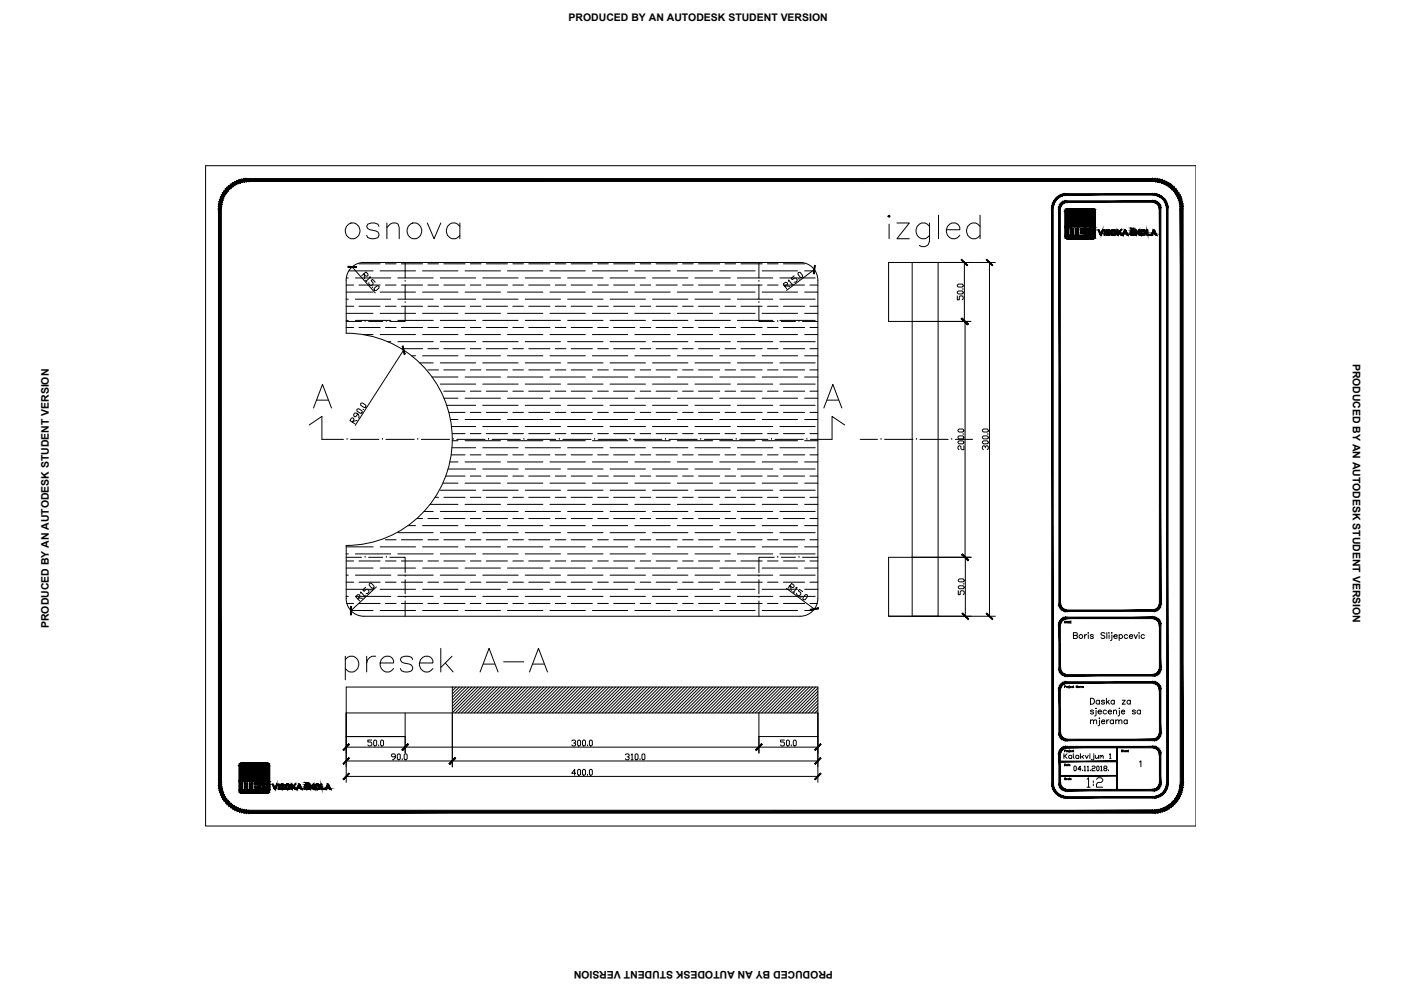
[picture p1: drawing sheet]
<svg xmlns="http://www.w3.org/2000/svg" width="594mm" height="420mm" viewBox="0 0 594 420" stroke-linecap="round" stroke-linejoin="round" font-family="sans-serif">
<defs><g id="words">
<text font-size="19" x="145.7" y="289.3">presek A-A</text>
<text font-size="11" x="145.7" y="102.3">osnova</text>
<g font-size="4.4">
<text x="241.1" y="8.7">PRODUCED BY AN AUTODESK STUDENT VERSION</text>
<text x="573.7" y="154.2" transform="rotate(90 573.7 154.2)">PRODUCED BY AN AUTODESK STUDENT VERSION</text>
<text x="20.7" y="266.3" transform="rotate(-90 20.7 266.3)">PRODUCED BY AN AUTODESK STUDENT VERSION</text>
<text x="353.2" y="411.7" transform="rotate(180 353.2 411.7)">PRODUCED BY AN AUTODESK STUDENT VERSION</text>
</g>
</g></defs>
<!-- layer: 0 -->
<g fill="#000" stroke="#000" stroke-width=".42">
<path d="M462.1 98.7h2.4zM111.9 333.7h2.5z"/>
<path d="M104.4 75.7h1v1.2zM104.4 75.7l.1 1.3 .9-.1zM103.4 75.9l1-.2 .1 1.3zM103.4 75.9l.2 1.2 .9-.1zM102.4 76.1l1-.2 .2 1.2zM102.4 76.1l.3 1.2 .9-.2zM101.5 76.3l.9-.2 .3 1.2zM101.5 76.3l.3 1.2 .9-.2zM100.5 76.7l1-.4 .3 1.2zM100.5 76.7l.5 1.1 .8-.3zM99.6 77.1l.9-.4 .5 1.1zM99.6 77.1l.6 1.1 .8-.4zM98.8 77.6l.8-.5 .6 1.1zM98.8 77.6l.6 1 .8-.4zM97.9 78.2l.9-.6 .6 1zM97.9 78.2l.7 .9 .8-.5zM97.1 78.8l.8-.6 .7 .9zM97.1 78.8l.8 .9 .7-.6zM96.4 79.5l.7-.7 .8 .9zM96.4 79.5l.9 .8 .6-.6zM96.4 79.5l.9 .8-1.6-.1zM95.7 80.2l.9 .8 .7-.7zM95.7 80.2l.9 .8h-1.5zM95.1 81l1 .7 .5-.7zM95.1 81l1 .7-1.6 .1zM94.5 81.8l1.1 .7 .5-.8zM94.5 81.8l1.1 .7-1.6 .2zM94 82.7l1.1 .5 .5-.7zM94 82.7l1.1 .5-1.5 .4zM93.6 83.6l1.1 .5 .4-.9zM93.6 83.6l1.1 .5-1.4 .5zM93.3 84.6l1.1 .3 .3-.8zM93.3 84.6l1.1 .3-1.4 .6zM93 85.5l1.2 .3 .2-.9zM93 85.5l1.2 .3-1.4 .7zM92.8 86.5l1.2 .2 .2-.9zM92.8 86.5l1.2 .2-1.3 .8zM92.7 87.5l1.2 .1 .1-.9zM92.7 87.5l1.2 .1-1.3 .9zM92.6 88.5h1.3v-.9z"/>
<path d="M105.4 76.9h383.5v-1.2zM105.4 75.7h383.5l-383.5 1.2z"/>
<path d="M92.6 88.5l1.3 243.5v-243.5zM92.6 88.5l1.3 243.5h-1.3z"/>
<path d="M446 88.5l.6 243.5v-243.5zM446 88.5l.6 243.5h-.6z"/>
<path d="M449 88.5l.6 167.4v-167.4zM449 88.5l.6 167.4h-.6z"/>
<path d="M451.9 85.2l.5-.1v.7zM451.9 85.2v.6h.5zM451.4 85.3l.5-.1v.6zM451.4 85.3l.1 .6 .4-.1zM450.9 85.5l.5-.2 .1 .6zM450.9 85.5l.2 .6 .4-.2zM450.4 85.8l.5-.3 .2 .6zM450.4 85.8l.4 .5 .3-.2zM450 86.1l.4-.3 .4 .5zM450 86.1l.4 .5 .4-.3zM450 86.1l.4 .5-.7-.1zM449.7 86.5l.5 .4 .2-.3zM449.7 86.5l.5 .4-.8 .1zM449.4 87l.5 .2 .3-.3zM449.4 87l.5 .2-.7 .3zM449.2 87.5l.6 .1 .1-.4zM449.2 87.5l.6 .1-.7 .4zM449.1 88l.6 .1 .1-.5zM449.1 88l.6 .1-.7 .4zM449 88.5h.6l.1-.4z"/>
<path d="M451.7 82.1h.7v.6zM451.7 82.1v.7l.7-.1zM450.9 82.3l.8-.2v.7zM450.9 82.3l.2 .6 .6-.1zM450.3 82.5l.6-.2 .2 .6zM450.3 82.5l.2 .5 .6-.1zM449.6 82.7l.7-.2 .2 .5zM449.6 82.7l.3 .6 .6-.3zM449 83.1l.6-.4 .3 .6zM449 83.1l.3 .5 .6-.3zM448.4 83.5l.6-.4 .3 .5zM448.4 83.5l.4 .5 .5-.4zM447.9 84l.5-.5 .4 .5zM447.9 84l.4 .4 .5-.4zM447.9 84l.4 .4-.9 .1zM447.4 84.5l.5 .4 .4-.5zM447.4 84.5l.5 .4-.9 .2zM447 85.1l.5 .3 .4-.5zM447 85.1l.5 .3-.9 .3zM446.6 85.7l.6 .3 .3-.6zM446.6 85.7l.6 .3-.9 .4zM446.3 86.4l.6 .2 .3-.6zM446.3 86.4l.6 .2-.8 .5zM446.1 87.1l.6 .1 .2-.6zM446.1 87.1l.6 .1-.7 .6zM446 87.8l.6 .1 .1-.7zM446 87.8l.6 .1-.6 .6zM446 88.5h.6v-.6z"/>
<path d="M451.6 96.2l1.4 3.5v-3.5zM451.6 96.2l1.4 3.5h-1.4z"/>
<path d="M453.8 96.2l.3 .8v-.8zM453.8 96.2l.3 .8h-.3z"/>
<path d="M453.8 97l1.4 2.7v-2.7zM453.8 97l1.4 2.7h-1.4z"/>
<path d="M457 96.2l.4 .8v-.8zM457 96.2l.4 .8h-.4z"/>
<path d="M456 97l1.4 2.7v-2.7zM456 97l1.4 2.7h-1.4z"/>
<path d="M460 96.3h.6zM460 96.3h.6z"/>
<path d="M460 96.3h.6zM460 96.3h.6z"/>
<path d="M460 96.3l.6 .1zM460 96.3l.6 .1z"/>
<path d="M460 96.4l.6 .1zM460 96.4l.6 .1z"/>
<path d="M460 96.5l.6 .3v-.3zM460 96.5l.6 .3h-.6z"/>
<path d="M460 96.8l.6 .1zM460 96.8l.6 .1z"/>
<path d="M458.1 96.9l2.5 .2zM458.1 96.9l2.5 .2z"/>
<path d="M458.1 97.1l2.5 .3v-.3zM458.1 97.1l2.5 .3h-2.5z"/>
<path d="M458.1 97.4l2.5 .2v-.2zM458.1 97.4l2.5 .2h-2.5z"/>
<path d="M459.8 97.6l.8 .4v-.4zM459.8 97.6l.8 .4h-.8z"/>
<path d="M459.8 98l.8 .3v-.3zM459.8 98l.8 .3h-.8z"/>
<path d="M458.1 98.3l2.5 .3v-.3zM458.1 98.3l2.5 .3h-2.5z"/>
<path d="M458.1 98.6l2.5 .3v-.3zM458.1 98.6l2.5 .3h-2.5z"/>
<path d="M458.1 98.9l2.5 .2zM458.1 98.9l2.5 .2z"/>
<path d="M460 99.1l.6 .1zM460 99.1l.6 .1z"/>
<path d="M460 99.2l.6 .2v-.2zM460 99.2l.6 .2h-.6z"/>
<path d="M460 99.4l.6 .2zM460 99.4l.6 .2z"/>
<path d="M460 99.6h.6zM460 99.6h.6z"/>
<path d="M460 99.6l.6 .1zM460 99.6l.6 .1z"/>
<path d="M460 99.7h.6zM460 99.7h.6z"/>
<path d="M460 96.2h.6zM460 96.2l.6 .1z"/>
<path d="M461.3 96.9h.6zM461.3 96.9h.6zM461.3 96.9h.6zM461.3 96.9h.6z"/>
<path d="M461.9 98.7h2.6zM461.3 98.7h3.2zM461.3 98.7h3.2z"/>
<path d="M461.3 96.9h.6zM461.3 96.9h.6zM461.3 96.9h.6zM461.3 96.9h.6zM461.3 96.9h.6zM461.3 96.9h.6zM461.3 96.9h.6zM461.3 96.9h.6zM461.3 96.9h.6zM461.3 96.9h.6z"/>
<path d="M461.3 96.9h.7zM461.3 96.9h.7zM461.3 96.9h.7zM461.3 96.9h.7z"/>
<path d="M461.3 96.9h.7zM461.3 96.9h.7z"/>
<path d="M461.3 96.9l.8 .1zM461.3 96.9l.8 .1z"/>
<path d="M461.3 98h.8zM461.3 98h.6z"/>
<path d="M461.3 97h.8zM461.3 97h.8z"/>
<path d="M461.3 97h.9zM461.3 97h.9z"/>
<path d="M461.3 98h.9zM461.3 98h.8z"/>
<path d="M461.3 97h.9zM461.3 97h.9z"/>
<path d="M461.3 97l1.1 .1zM461.3 97l1.1 .1zM461.3 97.1h1.1zM461.3 97.1h1.1z"/>
<path d="M461.3 97.9h1zM461.3 97.9l.9 .1z"/>
<path d="M461.3 97.9h1.1zM461.3 97.9h1z"/>
<path d="M461.3 97.1l1.2 .1zM461.3 97.1l1.2 .1z"/>
<path d="M461.3 97.8h1.1zM461.3 97.8l1.1 .1z"/>
<path d="M461.3 97.2h1.2zM461.3 97.2h1.2z"/>
<path d="M461.3 97.8h1.2zM461.3 97.8h1.2z"/>
<path d="M461.3 97.8h1.2zM461.3 97.8h1.1z"/>
<path d="M461.3 97.2l1.2 .1zM461.3 97.2l1.2 .1z"/>
<path d="M461.3 97.7h1.2zM461.3 97.7l1.2 .1z"/>
<path d="M461.3 97.3l1.2 .2zM461.3 97.3l1.2 .2zM461.3 97.5h1.2zM461.3 97.5h1.2z"/>
<path d="M461.3 97.6h1.2zM461.3 97.6l1.2 .1z"/>
<path d="M461.3 97.5h1.2zM461.3 97.5h1.2z"/>
<path d="M461.3 97.5h1.2zM461.3 97.5l1.2 .1z"/>
<path d="M452.9 88.4h10.6zM452.7 88.4h10.8z"/>
<path d="M452.7 88.4l11 .1zM452.4 88.5h11.3z"/>
<path d="M452.4 88.5l11.5 .1zM452.2 88.6h11.7z"/>
<path d="M452.2 88.6l11.9 .1zM452 88.7h12.1z"/>
<path d="M452 88.7l12.2 .2zM452 88.7l12.2 .2h-12.3z"/>
<path d="M451.9 88.9l12.5 .1zM451.9 88.9l12.5 .1z"/>
<path d="M451.8 89l12.7 .3zM451.8 89l12.7 .3h-12.8z"/>
<path d="M451.7 89.3l12.8 .2zM451.7 89.3l12.8 .2h-12.9z"/>
<path d="M451.6 89.5l12.9 .2v-.2zM451.6 89.5l12.9 .2h-12.9z"/>
<path d="M451.6 89.7l12.9 6.5v-6.5zM451.6 89.7l12.9 6.5h-12.9z"/>
<path d="M462 96.2l2.5 .1zM462 96.2l2.5 .1z"/>
<path d="M462.3 96.3h2.2zM462.3 96.3h2.2z"/>
<path d="M462.5 96.3l2 .1zM462.5 96.3l2 .1z"/>
<path d="M462.8 96.4l1.7 .2zM462.8 96.4l1.7 .2z"/>
<path d="M463 96.6l1.5 .2zM463 96.6l1.5 .2z"/>
<path d="M463.1 96.8l1.4 .2zM463.1 96.8l1.4 .2z"/>
<path d="M463.2 97l1.3 .2v-.2zM463.2 97l1.3 .2h-1.2z"/>
<path d="M463.3 97.2l1.2 .3v-.3zM463.3 97.2l1.2 .3h-1.2z"/>
<path d="M463.3 97.5l1.2 .2zM463.3 97.5l1.2 .2z"/>
<path d="M463.3 97.7l1.2 .1zM463.3 97.7l1.2 .1z"/>
<path d="M463.3 97.8l1.2 .2zM463.3 97.8l1.2 .2z"/>
<path d="M463.2 98l1.3 .1zM463.2 98l1.3 .1z"/>
<path d="M463.2 98.1l1.3 .1zM463.2 98.1l1.3 .1z"/>
<path d="M463.1 98.2l1.4 .1zM463.1 98.2l1.4 .1z"/>
<path d="M463 98.3l1.5 .1zM463 98.3l1.5 .1z"/>
<path d="M462.8 98.4l1.7 .1zM462.7 98.5h1.8z"/>
<path d="M462.7 98.5l1.8 .1zM462.4 98.6h2.1z"/>
<path d="M462.4 98.6l2.1 .1zM462.1 98.7h2.4zM462 98.7h2.5z"/>
<path d="M462 98.7h2.5zM461.9 98.7h2.6zM461.9 98.7h2.6z"/>
<path d="M461.3 98.7h3.2zM461.3 98.7h3.2z"/>
<path d="M461.3 98.7l3.2 .2zM461.3 98.7l3.2 .2z"/>
<path d="M461.3 98.9l3.2 .1zM461.3 98.9l3.2 .1z"/>
<path d="M461.3 99l3.2 .2zM461.3 99l3.2 .2z"/>
<path d="M461.3 99.2l3.2 .2zM461.3 99.2l3.2 .2z"/>
<path d="M461.3 99.4l3.2 .2zM461.3 99.4l3.2 .2z"/>
<path d="M461.3 99.6h3.2zM461.3 99.6h3.2z"/>
<path d="M461.3 99.6l3.2 .1zM461.3 99.6l3.2 .1z"/>
<path d="M461.3 99.7h3.2zM461.3 99.7h3.2z"/>
<path d="M461.3 99.7h3.2zM461.3 99.7h3.2zM461.3 99.7h3.2zM461.3 99.7h3.2zM461.3 99.7h3.2zM461.3 99.7h3.2zM461.3 99.7h3.2zM461.3 99.7h3.2zM461.3 99.7h3.2zM461.3 99.7h3.2zM461.3 99.7h3.2zM461.3 99.7h3.2zM461.3 99.7h3.2zM461.3 99.7h3.2zM461.3 99.7h3.2zM461.3 99.7h3.2zM461.3 99.7h3.2zM461.3 99.7h3.2zM461.3 99.7h3.2zM461.3 99.7h3.2zM461.3 99.7h3.2zM461.3 99.7h3.2zM461.3 99.7h3.2zM461.3 99.7h3.2zM461.3 99.7h3.2zM461.3 99.7h3.2zM461.3 99.7h3.2zM461.3 99.7h3.2zM461.3 99.7h3.2zM461.3 99.7h3.2zM461.3 99.7h3.2zM461.3 99.7h3.2zM461.3 99.7h3.2zM461.3 99.7h3.2z"/>
<path d="M461.3 99.7h3.2zM461.3 99.7h3.2z"/>
<path d="M451.6 99.7l12.9 .4v-.4zM451.6 99.7l12.9 .4h-12.9z"/>
<path d="M452.4 85.8h36.5v-.7zM452.4 85.1h36.5l-36.5 .7z"/>
<path d="M452.4 82.7h36.5v-.6zM452.4 82.1h36.5l-36.5 .6z"/>
<path d="M491.6 88.5l.6-.5v.5zM491.6 88.1v.4l.6-.5zM492.1 87.5l.1 .5-.6 .1zM491.5 87.6l.1 .5 .5-.6zM491.9 87l.2 .5-.6 .1zM491.3 87.2l.2 .4 .4-.6zM491.6 86.5l.3 .5-.6 .2zM491.1 86.9l.2 .3 .3-.7zM491.3 86.1l.3 .4-.5 .4zM491.3 86.1l-.5 .5 .3 .3zM490.9 85.8l.4 .3-.5 .5zM490.9 85.8l-.4 .5 .3 .3zM490.4 85.5l.5 .3-.4 .5zM490.4 85.5l-.3 .6 .4 .2zM489.9 85.3l.5 .2-.3 .6zM489.9 85.3l-.2 .6 .4 .2zM489.4 85.2l.5 .1-.2 .6zM489.4 85.2l-.1 .6 .4 .1zM488.9 85.1l.5 .1-.1 .6zM488.9 85.1v.7h.4z"/>
<path d="M495.3 87.8v.7h-.6zM494.6 87.9l.1 .6 .6-.7zM495.1 87.1l.2 .7-.7 .1zM494.5 87.2l.1 .7 .5-.8zM494.9 86.4l.2 .7-.6 .1zM494.4 86.6l.1 .6 .4-.8zM494.7 85.7l.2 .7-.5 .2zM494.1 86l.3 .6 .3-.9zM494.3 85.1l.4 .6-.6 .3zM493.8 85.4l.3 .6 .2-.9zM493.9 84.5l.4 .6-.5 .3zM493.4 84.9l.4 .5 .1-.9zM493.4 84l.5 .5-.5 .4zM493.4 84l-.4 .4 .4 .5zM492.9 83.5l.5 .5-.4 .4zM492.9 83.5l-.4 .5 .5 .4zM492.3 83.1l.6 .4-.4 .5zM492.3 83.1l-.3 .5 .5 .4zM491.7 82.7l.6 .4-.3 .5zM491.7 82.7l-.3 .6 .6 .3zM491 82.5l.7 .2-.3 .6zM491 82.5l-.2 .5 .6 .3zM490.3 82.3l.7 .2-.2 .5zM490.3 82.3l-.1 .6 .6 .1zM489.6 82.1l.7 .2-.1 .6zM489.6 82.1l-.1 .7 .7 .1zM488.9 82.1h.7l-.1 .7zM488.9 82.1v.6l.6 .1z"/>
<path d="M500.5 88.5l1.1-1 .1 1zM500.4 87.6l.1 .9 1.1-1zM500.4 87.6l1.1-1.1 .1 1zM500.3 86.7l.1 .9 1.1-1.1zM501.3 85.5l.2 1-1.2 .2zM500.1 85.8l.2 .9 1-1.2zM501.1 84.6l.2 .9-1.2 .3zM499.9 84.9l.2 .9 1-1.2zM500.7 83.6l.4 1-1.2 .3zM499.6 84.1l.3 .8 .8-1.3zM500.3 82.7l.4 .9-1.1 .5zM499.2 83.2l.4 .9 .7-1.4zM499.8 81.8l.5 .9-1.1 .5zM498.8 82.5l.4 .7 .6-1.4zM499.2 81l.6 .8-1 .7zM498.3 81.7l.5 .8 .4-1.5zM498.6 80.2l.6 .8-.9 .7zM497.7 81l.6 .7 .3-1.5zM497.9 79.5l.7 .7-.9 .8zM497.9 79.5l-.8 .8 .6 .7zM497.2 78.8l.7 .7-.8 .8zM497.2 78.8l-.8 .9 .7 .6zM496.4 78.2l.8 .6-.8 .9zM496.4 78.2l-.7 .9 .7 .6zM495.6 77.6l.8 .6-.7 .9zM495.6 77.6l-.7 1 .8 .5zM494.7 77.1l.9 .5-.7 1zM494.7 77.1l-.6 1.1 .8 .4zM493.8 76.7l.9 .4-.6 1.1zM493.8 76.7l-.5 1.1 .8 .4zM492.8 76.3l1 .4-.5 1.1zM492.8 76.3l-.3 1.2 .8 .3zM491.9 76.1l.9 .2-.3 1.2zM491.9 76.1l-.3 1.2 .9 .2zM490.9 75.9l1 .2-.3 1.2zM490.9 75.9l-.2 1.2 .9 .2zM489.9 75.7l1 .2-.2 1.2zM489.9 75.7l-.1 1.3 .9 .1zM488.9 75.7h1l-.1 1.3zM488.9 75.7v1.2l.9 .1z"/>
<path d="M147.5 113.3l3.6 .2v-.4zM147.6 112.9l3.5 .2-3.6 .2z"/>
<path d="M345.4 112.5l-.5 3.5 .3 .1zM345.4 112.5l.4 .1-.6 3.5z"/>
<path d="M407.6 110.2l2.5 2.5 .2-.3zM407.6 110.2l.2-.3 2.5 2.5z"/>
<path d="M418.2 110.2l2.5 2.5 .3-.3zM418.2 110.2l.3-.3 2.5 2.5z"/>
<path d="M452.7 101.3h10.8zM452.7 101.3l10.5 .1z"/>
<path d="M452.4 101.3h11.3zM452.4 101.3h11.1z"/>
<path d="M452.2 101.2h11.7zM452.2 101.2l11.5 .1z"/>
<path d="M452 101.1h12.1zM452 101.1l11.9 .1z"/>
<path d="M451.9 100.9h12.3zM451.9 100.9l12.2 .2z"/>
<path d="M451.8 100.7h12.6zM451.8 100.7l12.4 .2z"/>
<path d="M451.7 100.5h12.8zM451.7 100.5l12.7 .2z"/>
<path d="M451.6 100.3l12.9 .2v-.2zM451.6 100.3l12.9 .2h-12.8z"/>
<path d="M451.6 100.1h12.9zM451.6 100.1l12.9 .2z"/>
<path d="M407.8 134.9l-.2 .3 2.7 2.2zM407.6 135.2l2.7 2.2-.2 .3z"/>
<path d="M407.8 135.2l2.6 2.5 .2-.3zM407.8 135.2l.3-.3 2.5 2.5z"/>
<path d="M170.6 146.8l.7 3.4 .4-.1zM170.6 146.8l.4-.1 .7 3.4z"/>
<path d="M408.1 234.9l-.3 .3 2.8 2.2zM407.8 235.2l2.8 2.2-.2 .3z"/>
<path d="M408 235.2l2.5 2.5 .2-.3zM408 235.2l.2-.3 2.5 2.5z"/>
<path d="M148.7 257.1l.3 3.6 .1-3.6zM148.7 257.1l.3 3.6h-.4z"/>
<path d="M343.5 258.3l.1 .4 3.5-.9zM343.6 258.7l3.5-.9v.4z"/>
<path d="M408.2 259.9l-.2 .3 2.7 2.2zM408 260.2l2.7 2.2-.2 .3z"/>
<path d="M418.5 259.9l-.3 .3 2.8 2.2zM418.2 260.2l2.8 2.2-.3 .3z"/>
<path d="M449 255.9h.6l-.5 .5zM449.1 256.4l.6-.1-.1-.4zM449.1 256.4l.6-.1-.5 .6zM449.7 256.3l-.5 .6 .6-.2zM449.2 256.9l.6-.2-.4 .7zM449.8 256.7l-.4 .7 .5-.3zM449.4 257.4l.5-.3-.2 .7zM449.9 257.1l-.2 .7 .5-.3zM449.7 257.8l.5-.3-.2 .7zM450.2 257.5l-.2 .7 .4-.4zM450 258.2l.4-.4v.8zM450.4 257.8v.8l.4-.5zM450.8 258.1l.1 .8-.5-.3zM450.8 258.1l.1 .8 .2-.6zM451.1 258.3l.3 .8-.5-.2zM451.1 258.3l.3 .8 .1-.6zM451.5 258.5l.4 .7-.5-.1zM451.5 258.5l.4 .7v-.6zM451.9 258.6l.5 .6h-.5zM451.9 258.6l.5 .6v-.6z"/>
<path d="M452.4 258.6v.6l36.5-.6zM452.4 259.2l36.5-.6v.6z"/>
<path d="M488.9 258.6l.5 .6h-.5zM488.9 258.6l.5 .6-.1-.6zM489.3 258.6l.6 .5-.5 .1zM489.3 258.6l.6 .5-.2-.6zM489.7 258.5l.7 .4-.5 .2zM489.7 258.5l.7 .4-.3-.6zM490.1 258.3l.8 .3-.5 .3zM490.1 258.3l.8 .3-.4-.5zM490.5 258.1l.8 .1-.4 .4zM490.5 258.1l.8 .1-.5-.4zM490.8 257.8h.8l-.3 .4zM491.1 257.5l-.3 .3h.8zM491.1 257.5l.8-.1-.3 .4zM491.3 257.1l-.2 .4 .8-.1zM491.3 257.1l.8-.2-.2 .5zM491.5 256.7l-.2 .4 .8-.2zM491.5 256.7l.7-.3-.1 .5zM491.6 256.3l-.1 .4 .7-.3zM491.6 256.3l.6-.4v.5zM491.6 255.9v.4l.6-.4z"/>
<path d="M491.6 88.5v167.4h.6zM491.6 88.5h.6v167.4z"/>
<path d="M449 265l.6 18.3v-18.3zM449 265l.6 18.3h-.6z"/>
<path d="M451.9 261.7h.5v.6zM451.9 261.7v.6h.5zM451.4 261.8l.5-.1v.6zM451.4 261.8l.1 .6 .4-.1zM450.9 262l.5-.2 .1 .6zM450.9 262l.2 .6 .4-.2zM450.4 262.3l.5-.3 .2 .6zM450.4 262.3l.4 .5 .3-.2zM450 262.7l.4-.4 .4 .5zM450 262.7l.4 .4 .4-.3zM450 262.7l.4 .4h-.7zM449.7 263.1l.5 .3 .2-.3zM449.7 263.1l.5 .3-.8 .1zM449.4 263.5l.5 .3 .3-.4zM449.4 263.5l.5 .3-.7 .2zM449.2 264l.6 .2 .1-.4zM449.2 264l.6 .2-.7 .3zM449.1 264.5l.6 .1 .1-.4zM449.1 264.5l.6 .1-.7 .4zM449 265h.6l.1-.4z"/>
<path d="M452.4 262.3h36.5v-.6zM452.4 261.7h36.5l-36.5 .6z"/>
<path d="M491.6 265l.6-.5v.5zM491.6 264.6v.4l.6-.5zM492.1 264l.1 .5-.6 .1zM491.5 264.2l.1 .4 .5-.6zM491.9 263.5l.2 .5-.6 .2zM491.3 263.8l.2 .4 .4-.7zM491.6 263.1l.3 .4-.6 .3zM491.1 263.4l.2 .4 .3-.7zM491.3 262.7l.3 .4-.5 .3zM490.8 263.1l.3 .3 .2-.7zM490.9 262.3l.4 .4-.5 .4zM490.9 262.3l-.4 .5 .3 .3zM490.4 262l.5 .3-.4 .5zM490.4 262l-.3 .6 .4 .2zM489.9 261.8l.5 .2-.3 .6zM489.9 261.8l-.2 .6 .4 .2zM489.4 261.7l.5 .1-.2 .6zM489.4 261.7l-.1 .6 .4 .1zM488.9 261.7h.5l-.1 .6zM488.9 261.7v.6h.4z"/>
<path d="M449 283.3h.6l-.5 .5zM449.1 283.8l.6-.1-.1-.4zM449.1 283.8l.6-.1-.5 .6zM449.7 283.7l-.5 .6 .6-.2zM449.2 284.3l.6-.2-.4 .7zM449.8 284.1l-.4 .7 .5-.3zM449.4 284.8l.5-.3-.2 .7zM449.9 284.5l-.2 .7 .5-.3zM449.7 285.2l.5-.3-.2 .7zM450.2 284.9l-.2 .7 .4-.4zM450 285.6l.4-.4v.8zM450.4 285.2v.8l.4-.5zM450.8 285.5l.1 .8-.5-.3zM450.8 285.5l.1 .8 .2-.6zM451.1 285.7l.3 .8-.5-.2zM451.1 285.7l.3 .8 .1-.6zM451.5 285.9l.4 .7-.5-.1zM451.5 285.9l.4 .7v-.6zM451.9 286l.5 .6h-.5zM451.9 286l.5 .6v-.6z"/>
<path d="M449 292.4l.6 18.3v-18.3zM449 292.4l.6 18.3h-.6z"/>
<path d="M451.9 289.1l.5-.1v.7zM451.9 289.1v.6h.5zM451.4 289.2l.5-.1v.6zM451.4 289.2l.1 .6 .4-.1zM450.9 289.4l.5-.2 .1 .6zM450.9 289.4l.2 .6 .4-.2zM450.4 289.7l.5-.3 .2 .6zM450.4 289.7l.4 .5 .3-.2zM450 290l.4-.3 .4 .5zM450 290l.4 .5 .4-.3zM450 290l.4 .5-.7-.1zM449.7 290.4l.5 .4 .2-.3zM449.7 290.4l.5 .4-.8 .1zM449.4 290.9l.5 .3 .3-.4zM449.4 290.9l.5 .3-.7 .2zM449.2 291.4l.6 .2 .1-.4zM449.2 291.4l.6 .2-.7 .3zM449.1 291.9l.6 .1 .1-.4zM449.1 291.9l.6 .1-.7 .4zM449 292.4h.6l.1-.4z"/>
<path d="M452.4 286v.6l36.5-.6zM452.4 286.6l36.5-.6v.6z"/>
<path d="M452.4 289.7h36.5v-.7zM452.4 289h36.5l-36.5 .7z"/>
<path d="M488.9 286l.5 .6h-.5zM488.9 286l.5 .6-.1-.6zM489.3 286l.6 .5-.5 .1zM489.3 286l.6 .5-.2-.6zM489.7 285.9l.7 .4-.5 .2zM489.7 285.9l.7 .4-.3-.6zM490.1 285.7l.8 .3-.5 .3zM490.1 285.7l.8 .3-.4-.5zM490.5 285.5l.8 .1-.4 .4zM490.5 285.5l.8 .1-.5-.4zM490.8 285.2h.8l-.3 .4zM491.1 284.9l-.3 .3h.8zM491.1 284.9l.8-.1-.3 .4zM491.3 284.5l-.2 .4 .8-.1zM491.3 284.5l.8-.2-.2 .5zM491.5 284.1l-.2 .4 .8-.2zM491.5 284.1l.7-.3-.1 .5zM491.6 283.7l-.1 .4 .7-.3zM491.6 283.7l.6-.4v.5zM491.6 283.3v.4l.6-.4z"/>
<path d="M491.6 265v18.3h.6zM491.6 265h.6v18.3z"/>
<path d="M491.6 292.4l.6-.5v.5zM491.6 292v.4l.6-.5zM492.1 291.4l.1 .5-.6 .1zM491.5 291.6l.1 .4 .5-.6zM491.9 290.9l.2 .5-.6 .2zM491.3 291.2l.2 .4 .4-.7zM491.6 290.4l.3 .5-.6 .3zM491.1 290.8l.2 .4 .3-.8zM491.3 290l.3 .4-.5 .4zM490.8 290.5l.3 .3 .2-.8zM490.9 289.7l.4 .3-.5 .5zM490.9 289.7l-.4 .5 .3 .3zM490.4 289.4l.5 .3-.4 .5zM490.4 289.4l-.3 .6 .4 .2zM489.9 289.2l.5 .2-.3 .6zM489.9 289.2l-.2 .6 .4 .2zM489.4 289.1l.5 .1-.2 .6zM489.4 289.1l-.1 .6 .4 .1zM488.9 289l.5 .1-.1 .6zM488.9 289v.7h.4z"/>
<path d="M147.9 315.4l-2.2 2.7 2.5-2.4zM147.9 315.4l-2.2 2.7-.3-.2z"/>
<path d="M170.4 317.9l.3 .2 2.2-2.7zM172.9 315.4l.3 .3-2.5 2.4z"/>
<path d="M172.9 315.4l-2.2 2.7 2.5-2.4zM172.9 315.4l-2.2 2.7-.3-.2z"/>
<path d="M320.4 317.9l.3 .2 2.2-2.7zM322.9 315.4l.3 .3-2.5 2.4z"/>
<path d="M322.9 315.4l-2.2 2.7 2.5-2.4zM322.9 315.4l-2.2 2.7-.3-.2z"/>
<path d="M345.4 317.9l.3 .2 2.2-2.7zM347.9 315.4l.3 .3-2.5 2.4z"/>
<path d="M449 310.7h.6l-.5 .5zM449.1 311.2l.6-.1-.1-.4zM449.1 311.2l.6-.1-.5 .6zM449.7 311.1l-.5 .6 .6-.2zM449.2 311.7l.6-.2-.4 .7zM449.8 311.5l-.4 .7 .5-.3zM449.4 312.2l.5-.3-.2 .7zM449.9 311.9l-.2 .7 .5-.3zM449.7 312.6l.5-.3-.2 .7zM450.2 312.3l-.2 .7 .4-.4zM450 313l.4-.4v.8zM450.4 312.6v.8l.4-.5zM450.8 312.9l.1 .7-.5-.2zM450.8 312.9l.1 .7 .2-.5zM451.1 313.1l.3 .8-.5-.3zM451.1 313.1l.3 .8 .1-.6zM451.5 313.3l.4 .7-.5-.1zM451.5 313.3l.4 .7v-.6zM451.9 313.4l.5 .6h-.5zM451.9 313.4l.5 .6v-.6z"/>
<path d="M449 319.8l.6 12.2v-12.2zM449 319.8l.6 12.2h-.6z"/>
<path d="M452.4 313.4v.6l36.5-.6zM452.4 314l36.5-.6v.6z"/>
<path d="M451.9 316.5h.5v.5zM451.9 316.5v.6l.5-.1zM451.4 316.6l.5-.1v.6zM451.4 316.6l.1 .6 .4-.1zM450.9 316.8l.5-.2 .1 .6zM450.9 316.8l.2 .5 .4-.1zM450.4 317.1l.5-.3 .2 .5zM450.4 317.1l.4 .5 .3-.3zM450 317.4l.4-.3 .4 .5zM450 317.4l.4 .5 .4-.3zM450 317.4l.4 .5-.7-.1zM449.7 317.8l.5 .4 .2-.3zM449.7 317.8l.5 .4-.8 .1zM449.4 318.3l.5 .3 .3-.4zM449.4 318.3l.5 .3-.7 .2zM449.2 318.8l.6 .2 .1-.4zM449.2 318.8l.6 .2-.7 .3zM449.1 319.3l.6 .1 .1-.4zM449.1 319.3l.6 .1-.7 .4zM449 319.8h.6l.1-.4z"/>
<path d="M488.9 313.4l.5 .6h-.5zM488.9 313.4l.5 .6-.1-.6zM489.3 313.4l.6 .5-.5 .1zM489.3 313.4l.6 .5-.2-.6zM489.7 313.3l.7 .3-.5 .3zM489.7 313.3l.7 .3-.3-.5zM490.1 313.1l.8 .3-.5 .2zM490.1 313.1l.8 .3-.4-.5zM490.5 312.9l.8 .1-.4 .4zM490.5 312.9l.8 .1-.5-.4zM490.8 312.6h.8l-.3 .4zM491.1 312.3l-.3 .3h.8zM491.1 312.3l.8-.1-.3 .4zM491.3 311.9l-.2 .4 .8-.1zM491.3 311.9l.8-.2-.2 .5zM491.5 311.5l-.2 .4 .8-.2zM491.5 311.5l.7-.3-.1 .5zM491.6 311.1l-.1 .4 .7-.3zM491.6 311.1l.6-.4v.5zM491.6 310.7v.4l.6-.4z"/>
<path d="M452.4 317h36.5v-.5zM452.4 316.5h36.5l-36.5 .5z"/>
<path d="M491.6 292.4v18.3h.6zM491.6 292.4h.6v18.3z"/>
<path d="M491.6 319.8l.6-.5v.5zM491.6 319.4v.4l.6-.5zM492.1 318.8l.1 .5-.6 .1zM491.5 319l.1 .4 .5-.6zM491.9 318.3l.2 .5-.6 .2zM491.3 318.6l.2 .4 .4-.7zM491.6 317.8l.3 .5-.6 .3zM491.1 318.2l.2 .4 .3-.8zM491.3 317.4l.3 .4-.5 .4zM490.8 317.9l.3 .3 .2-.8zM490.9 317.1l.4 .3-.5 .5zM490.9 317.1l-.4 .5 .3 .3zM490.4 316.8l.5 .3-.4 .5zM490.4 316.8l-.3 .5 .4 .3zM489.9 316.6l.5 .2-.3 .5zM489.9 316.6l-.2 .6 .4 .1zM489.4 316.5l.5 .1-.2 .6zM489.4 316.5l-.1 .6 .4 .1zM488.9 316.5h.5l-.1 .6zM488.9 316.5v.5l.4 .1z"/>
<path d="M92.6 332h1.3l-1.2 1zM92.7 333l1.2-.1v-.9zM92.7 333l1.2-.1-1.1 1.1zM92.8 334l1.2-.2-.1-.9zM92.8 334l1.2-.2-1 1.2zM94 333.8l-1 1.2 1.2-.3zM93 335l1.2-.3-.9 1.2zM94.2 334.7l-.9 1.2 1.1-.4zM93.3 335.9l1.1-.4-.8 1.4zM94.4 335.5l-.8 1.4 1.1-.5zM93.6 336.9l1.1-.5-.7 1.4zM94.7 336.4l-.7 1.4 1.1-.6zM94 337.8l1.1-.6-.6 1.4zM95.1 337.2l-.6 1.4 1.1-.6zM94.5 338.6l1.1-.6-.5 1.5zM95.6 338l-.5 1.5 1-.7zM95.1 339.5l1-.7-.4 1.5zM96.1 338.8l-.4 1.5 .9-.8zM95.7 340.3l.9-.8-.2 1.5zM96.6 339.5l-.2 1.5 .9-.9zM96.4 341l.9-.9-.2 1.6zM97.3 340.1l-.2 1.6 .8-.9zM97.9 340.8v1.5l-.8-.6zM97.9 340.8v1.5l.7-1zM98.6 341.3l.2 1.6-.9-.6zM98.6 341.3l.2 1.6 .6-1.1zM99.4 341.8l.2 1.6-.8-.5zM99.4 341.8l.2 1.6 .6-1.1zM100.2 342.3l.3 1.5-.9-.4zM100.2 342.3l.3 1.5 .5-1.1zM101 342.7l.5 1.4-1-.3zM101 342.7l.5 1.4 .3-1.1zM101.8 343l.6 1.4-.9-.3zM101.8 343l.6 1.4 .3-1.2zM102.7 343.2l.7 1.4-1-.2zM102.7 343.2l.7 1.4 .2-1.2zM103.6 343.4l.8 1.3-1-.1zM103.6 343.4l.8 1.3 .1-1.2zM104.5 343.5l.9 1.3-1-.1zM104.5 343.5l.9 1.3v-1.3z"/>
<path d="M101.4 331.3l1.4 3.4v-3.4zM101.4 331.3l1.4 3.4h-1.4z"/>
<path d="M103.6 331.3l.4 .7v-.7zM103.6 331.3l.4 .7h-.4z"/>
<path d="M103.6 332l1.4 2.7v-2.7zM103.6 332l1.4 2.7h-1.4z"/>
<path d="M106.8 331.3l.4 .7v-.7zM106.8 331.3l.4 .7h-.4z"/>
<path d="M105.8 332l1.4 2.7v-2.7zM105.8 332l1.4 2.7h-1.4z"/>
<path d="M109.8 331.3h.6zM109.8 331.3h.6z"/>
<path d="M109.8 331.3h.6zM109.8 331.3h.6z"/>
<path d="M109.8 331.3l.6 .1zM109.8 331.3l.6 .1z"/>
<path d="M109.8 331.4h.6zM109.8 331.4h.6z"/>
<path d="M109.8 331.4l.6 .1zM109.8 331.4l.6 .1z"/>
<path d="M109.8 331.5l.6 .3v-.3zM109.8 331.5l.6 .3h-.6z"/>
<path d="M109.8 331.8l.6 .1zM109.8 331.8l.6 .1z"/>
<path d="M107.9 331.9l2.5 .2zM107.9 331.9l2.5 .2z"/>
<path d="M107.9 332.1l2.5 .3v-.3zM107.9 332.1l2.5 .3h-2.5z"/>
<path d="M107.9 332.4l2.5 .2v-.2zM107.9 332.4l2.5 .2h-2.5z"/>
<path d="M109.6 332.6l.8 .4v-.4zM109.6 332.6l.8 .4h-.8z"/>
<path d="M109.6 333l.8 .3v-.3zM109.6 333l.8 .3h-.8z"/>
<path d="M107.9 333.3l2.5 .3v-.3zM107.9 333.3l2.5 .3h-2.5z"/>
<path d="M107.9 333.6l2.5 .3v-.3zM107.9 333.6l2.5 .3h-2.5z"/>
<path d="M107.9 333.9l2.5 .2zM107.9 333.9l2.5 .2z"/>
<path d="M109.8 334.1l.6 .1zM109.8 334.1l.6 .1z"/>
<path d="M109.8 334.2l.6 .2zM109.8 334.2l.6 .2z"/>
<path d="M109.8 334.4l.6 .2zM109.8 334.4l.6 .2z"/>
<path d="M109.8 334.6l.6 .1zM109.8 334.6l.6 .1z"/>
<path d="M109.8 334.7h.6zM109.8 334.7h.6z"/>
<path d="M109.8 334.7h.6zM109.8 334.7h.6z"/>
<path d="M111.1 331.9h.6zM111.1 331.9h.6zM111.1 331.9h.6zM111.1 331.9h.6zM111.1 331.9h.6zM111.1 331.9h.6zM111.1 331.9h.6zM111.1 331.9h.6z"/>
<path d="M111.1 331.9h.7zM111.1 331.9h.7zM111.1 331.9h.7zM111.1 331.9h.7zM111.1 331.9h.7zM111.1 331.9h.7z"/>
<path d="M111.1 331.9h.7zM111.1 331.9h.7z"/>
<path d="M111.1 331.9h.7zM111.1 331.9h.7z"/>
<path d="M111.1 331.9h.7zM111.1 331.9h.7z"/>
<path d="M111.1 331.9l.8 .1zM111.1 331.9l.8 .1z"/>
<path d="M111.1 333h.8zM111.1 333h.7z"/>
<path d="M111.1 332h.8zM111.1 332h.8z"/>
<path d="M111.1 332h.9zM111.1 332h.9z"/>
<path d="M111.1 333h.9zM111.1 333h.8z"/>
<path d="M111.1 332h.9zM111.1 332h.9z"/>
<path d="M111.1 332l1.1 .1zM111.1 332l1.1 .1zM111.1 332.1h1.1zM111.1 332.1h1.1z"/>
<path d="M111.1 332.9h1zM111.1 332.9l.9 .1z"/>
<path d="M111.1 332.1l1.2 .1zM111.1 332.1l1.2 .1z"/>
<path d="M111.1 332.9h1.1zM111.1 332.9h1z"/>
<path d="M111.1 332.9h1.1zM111.1 332.9h1.1z"/>
<path d="M111.1 332.8h1.2zM111.1 332.8l1.1 .1z"/>
<path d="M111.1 332.2h1.2zM111.1 332.2h1.2z"/>
<path d="M111.1 332.2l1.2 .1zM111.1 332.2l1.2 .1z"/>
<path d="M111.1 332.8h1.2zM111.1 332.8h1.2z"/>
<path d="M111.1 332.7h1.2zM111.1 332.7l1.2 .1z"/>
<path d="M111.1 332.3l1.3 .2zM111.1 332.3l1.3 .2zM111.1 332.5h1.3zM111.1 332.5h1.3z"/>
<path d="M111.1 332.6h1.2zM111.1 332.6l1.2 .1z"/>
<path d="M111.1 332.5h1.3zM111.1 332.5h1.3z"/>
<path d="M111.1 332.5h1.3zM111.1 332.5l1.2 .1z"/>
<path d="M102.7 323.4h10.6zM102.5 323.4h10.8z"/>
<path d="M102.5 323.4l11 .1zM102.2 323.5h11.3z"/>
<path d="M102.5 336.4h10.8zM102.5 336.4h10.5z"/>
<path d="M102.2 323.5l11.5 .1zM102 323.6h11.7z"/>
<path d="M102.2 336.3h11.3zM102.2 336.3l11.1 .1z"/>
<path d="M102 323.6l11.9 .1zM101.8 323.7h12.1z"/>
<path d="M102 336.2h11.7zM102 336.2l11.5 .1z"/>
<path d="M101.8 323.7l12.2 .2zM101.8 323.7l12.2 .2h-12.3z"/>
<path d="M101.8 336.1h12.1zM101.8 336.1l11.9 .1z"/>
<path d="M101.7 323.9l12.5 .2zM101.7 323.9l12.5 .2h-12.6z"/>
<path d="M101.7 335.9h12.3zM101.7 335.9l12.2 .2z"/>
<path d="M101.6 324.1l12.7 .2zM101.6 324.1l12.7 .2h-12.8z"/>
<path d="M101.6 335.7h12.6zM101.6 335.7l12.4 .2z"/>
<path d="M101.5 324.3l12.8 .2v-.2zM101.5 324.3l12.8 .2h-12.9z"/>
<path d="M101.5 335.5h12.8zM101.5 335.5l12.7 .2z"/>
<path d="M101.4 324.5l13 .2zM101.4 324.5l13 .2z"/>
<path d="M101.4 335.3l12.9 .2v-.2zM101.4 335.3l12.9 .2h-12.8z"/>
<path d="M101.4 324.7l13 6.6v-6.6zM101.4 324.7l13 6.6h-13z"/>
<path d="M111.8 331.3h2.6zM111.8 331.3h2.6z"/>
<path d="M112.1 331.3l2.3 .1zM112.1 331.3l2.3 .1z"/>
<path d="M112.4 331.4l2 .1zM112.4 331.4l2 .1z"/>
<path d="M112.6 331.5l1.8 .1zM112.6 331.5l1.8 .1z"/>
<path d="M112.8 331.6l1.6 .2zM112.8 331.6l1.6 .2z"/>
<path d="M112.9 331.8l1.5 .2zM112.9 331.8l1.5 .2z"/>
<path d="M113 332l1.4 .2v-.2zM113 332l1.4 .2h-1.3z"/>
<path d="M113.1 332.2l1.3 .3v-.3zM113.1 332.2l1.3 .3h-1.3z"/>
<path d="M113.1 332.5l1.3 .2zM113.1 332.5l1.3 .2z"/>
<path d="M113.1 332.7l1.3 .1zM113.1 332.7l1.3 .1z"/>
<path d="M113.1 332.8l1.3 .2zM113.1 332.8l1.3 .2z"/>
<path d="M113 333l1.4 .1zM113 333l1.4 .1z"/>
<path d="M113 333.1l1.4 .1zM113 333.1l1.4 .1z"/>
<path d="M112.9 333.2l1.5 .1zM112.9 333.2l1.5 .1z"/>
<path d="M112.8 333.3l1.6 .2zM112.6 333.5h1.8z"/>
<path d="M112.6 333.5h1.8zM112.5 333.5h1.9z"/>
<path d="M112.5 333.5l1.9 .1zM112.2 333.6h2.2z"/>
<path d="M112.2 333.6l2.2 .1zM111.9 333.7h2.5zM111.8 333.7h2.6z"/>
<path d="M111.8 333.7h2.6zM111.7 333.7h2.7zM111.7 333.7h2.7zM111.7 333.7h2.7zM111.1 333.7h3.3zM111.1 333.7h3.3z"/>
<path d="M111.1 333.7h3.3zM111.1 333.7h3.3z"/>
<path d="M111.1 333.7l3.3 .2zM111.1 333.7l3.3 .2z"/>
<path d="M111.1 333.9l3.3 .1zM111.1 333.9l3.3 .1z"/>
<path d="M111.1 334l3.3 .2zM111.1 334l3.3 .2z"/>
<path d="M111.1 334.2l3.3 .2zM111.1 334.2l3.3 .2z"/>
<path d="M111.1 334.4l3.3 .2zM111.1 334.4l3.3 .2z"/>
<path d="M111.1 334.6l3.3 .1zM111.1 334.6l3.3 .1z"/>
<path d="M111.1 334.7h3.3zM111.1 334.7h3.3z"/>
<path d="M111.1 334.7h3.3zM111.1 334.7h3.3z"/>
<path d="M111.1 334.7h3.3zM111.1 334.7h3.3zM111.1 334.7h3.3zM111.1 334.7h3.3zM111.1 334.7h3.3zM111.1 334.7h3.3zM111.1 334.7h3.3zM111.1 334.7h3.3zM111.1 334.7h3.3zM111.1 334.7h3.3zM111.1 334.7h3.3zM111.1 334.7h3.3zM111.1 334.7h3.3zM111.1 334.7h3.3zM111.1 334.7h3.3zM111.1 334.7h3.3zM111.1 334.7h3.3zM111.1 334.7h3.3zM111.1 334.7h3.3zM111.1 334.7h3.3zM111.1 334.7h3.3zM111.1 334.7h3.3zM111.1 334.7h3.3zM111.1 334.7h3.3zM111.1 334.7h3.3zM111.1 334.7h3.3zM111.1 334.7h3.3zM111.1 334.7h3.3zM111.1 334.7h3.3zM111.1 334.7h3.3zM111.1 334.7h3.3zM111.1 334.7h3.3zM111.1 334.7h3.3zM111.1 334.7h3.3z"/>
<path d="M111.1 334.7h3.3zM111.1 334.7h3.3z"/>
<path d="M101.4 334.7l13 .4v-.4zM101.4 334.7l13 .4h-13z"/>
<path d="M101.4 335.1h13zM101.4 335.1l12.9 .2z"/>
<path d="M147.9 321.2l-2.2 2.8 2.5-2.5zM147.9 321.2l-2.2 2.8-.3-.3z"/>
<path d="M147.9 327.8l-2.2 2.8 2.5-2.5zM147.9 327.8l-2.2 2.8-.3-.3z"/>
<path d="M190.4 323.7l.3 .3 2.2-2.8zM192.9 321.2l.3 .3-2.5 2.5z"/>
<path d="M192.9 321.2l-2.2 2.8 2.5-2.5zM192.9 321.2l-2.2 2.8-.3-.3z"/>
<path d="M345.4 323.7l.3 .3 2.2-2.8zM347.9 321.2l.3 .3-2.5 2.5z"/>
<path d="M345.4 330.3l.3 .3 2.2-2.8zM347.9 327.8l.3 .3-2.5 2.5z"/>
<path d="M446 332h.6l-.6 .7zM446.6 332l-.6 .7 .6-.1zM446 332.7l.6-.1-.5 .8zM446.6 332.6l-.5 .8 .6-.1zM446.1 333.4l.6-.1-.4 .8zM446.7 333.3l-.4 .8 .6-.2zM446.3 334.1l.6-.2-.3 .8zM446.9 333.9l-.3 .8 .6-.2zM446.6 334.7l.6-.2-.2 .9zM447.2 334.5l-.2 .9 .5-.4zM447 335.4l.5-.4-.1 1zM447.5 335l-.1 1 .5-.4zM447.4 336l.5-.4v.9zM447.9 335.6v.9l.4-.4zM447.9 336.5l.4-.4 .1 .9zM448.3 336.1l.1 .9 .4-.5zM448.8 336.5l.2 .9-.6-.4zM448.8 336.5l.2 .9 .3-.5zM449.3 336.9l.3 .8-.6-.3zM449.3 336.9l.3 .8 .3-.5zM449.9 337.2l.4 .8-.7-.3zM449.9 337.2l.4 .8 .2-.6zM450.5 337.4l.4 .8-.6-.2zM450.5 337.4l.4 .8 .2-.6zM451.1 337.6l.6 .7-.8-.1zM451.1 337.6l.6 .7v-.6zM451.7 337.7l.7 .7-.7-.1zM451.7 337.7l.7 .7v-.7z"/>
<path d="M449 332h.6l-.5 .5zM449.1 332.5l.6-.1-.1-.4zM449.1 332.5l.6-.1-.5 .6zM449.7 332.4l-.5 .6 .6-.2zM449.2 333l.6-.2-.4 .7zM449.8 332.8l-.4 .7 .5-.3zM449.4 333.5l.5-.3-.2 .7zM449.9 333.2l-.2 .7 .5-.3zM449.7 333.9l.5-.3-.2 .7zM450.2 333.6l-.2 .7 .4-.4zM450.4 333.9v.8l-.4-.4zM450.4 333.9v.8l.4-.5zM450.8 334.2l.1 .8-.5-.3zM450.8 334.2l.1 .8 .2-.6zM451.1 334.4l.3 .7-.5-.1zM451.1 334.4l.3 .7 .1-.5zM451.5 334.6l.4 .7-.5-.2zM451.5 334.6l.4 .7v-.6zM451.9 334.7l.5 .6h-.5zM451.9 334.7l.5 .6v-.6z"/>
<path d="M449.3 328.8v.3l24.4-.3zM449.3 329.1l24.4-.3v.3z"/>
<path d="M449.3 322.7v.3l24.4-.3zM449.3 323l24.4-.3v.3z"/>
<path d="M452.4 337.7v.7l36.5-.7zM452.4 338.4l36.5-.7v.7z"/>
<path d="M452.4 334.7v.6l36.5-.6zM452.4 335.3l36.5-.6v.6z"/>
<path d="M473.5 316.8v18.2h.3zM473.5 316.8h.3v18.2z"/>
<path d="M488.9 337.7l.7 .6-.7 .1zM488.9 337.7l.7 .6-.1-.6zM489.5 337.7l.8 .5-.7 .1zM489.5 337.7l.8 .5-.1-.6zM490.2 337.6l.8 .4-.7 .2zM490.2 337.6l.8 .4-.2-.6zM490.8 337.4l.9 .3-.7 .3zM490.8 337.4l.9 .3-.3-.5zM491.4 337.2l.9 .2-.6 .3zM491.4 337.2l.9 .2-.3-.5zM492 336.9l.9 .1-.6 .4zM492 336.9l.9 .1-.4-.5zM492.5 336.5h.9l-.5 .5zM492.5 336.5h.9l-.4-.4zM493 336.1l.9-.1-.5 .5zM493.4 335.6l-.4 .5 .9-.1zM493.4 335.6l.9-.2-.4 .6zM493.8 335l-.4 .6 .9-.2zM493.8 335l.9-.3-.4 .7zM494.1 334.5l-.3 .5 .9-.3zM494.1 334.5l.8-.4-.2 .6zM494.4 333.9l-.3 .6 .8-.4zM494.4 333.9l.7-.5-.2 .7zM494.5 333.3l-.1 .6 .7-.5zM494.5 333.3l.8-.6-.2 .7zM494.6 332.6l-.1 .7 .8-.6zM494.6 332.6l.7-.6v.7zM494.7 332l-.1 .6 .7-.6z"/>
<path d="M488.9 334.7l.5 .6h-.5zM488.9 334.7l.5 .6-.1-.6zM489.3 334.7l.6 .4-.5 .2zM489.3 334.7l.6 .4-.2-.5zM489.7 334.6l.7 .4-.5 .1zM489.7 334.6l.7 .4-.3-.6zM490.1 334.4l.8 .3-.5 .3zM490.1 334.4l.8 .3-.4-.5zM490.5 334.2l.8 .1-.4 .4zM490.5 334.2l.8 .1-.5-.4zM490.8 333.9h.8l-.3 .4zM491.1 333.6l-.3 .3h.8zM491.1 333.6l.8-.1-.3 .4zM491.3 333.2l-.2 .4 .8-.1zM491.3 333.2l.8-.2-.2 .5zM491.5 332.8l-.2 .4 .8-.2zM491.5 332.8l.7-.3-.1 .5zM491.6 332.4l-.1 .4 .7-.3zM491.6 332.4l.6-.4v.5zM491.6 332v.4l.6-.4z"/>
<path d="M491.6 319.8v12.2h.6zM491.6 319.8h.6v12.2z"/>
<path d="M494.7 88.5v243.5h.6zM494.7 88.5h.6v243.5z"/>
<path d="M500.5 88.5v243.5h1.2zM500.5 88.5h1.2v243.5z"/>
<path d="M105.4 343.5v1.3l383.5-1.3zM105.4 344.8l383.5-1.3v1.3z"/>
<path d="M488.9 343.5l1 1.2-1 .1zM488.9 343.5l1 1.2-.1-1.2zM489.8 343.5l1.1 1.1-1 .1zM489.8 343.5l1.1 1.1-.2-1.2zM490.7 343.4l1.2 1-1 .2zM490.7 343.4l1.2 1-.3-1.2zM491.6 343.2l1.2 .9-.9 .3zM491.6 343.2l1.2 .9-.3-1.1zM492.5 343l1.3 .8-1 .3zM492.5 343l1.3 .8-.5-1.1zM493.3 342.7l1.4 .7-.9 .4zM493.3 342.7l1.4 .7-.6-1.1zM494.1 342.3l1.5 .6-.9 .5zM494.1 342.3l1.5 .6-.7-1.1zM494.9 341.8l1.5 .5-.8 .6zM494.9 341.8l1.5 .5-.7-1zM495.7 341.3l1.5 .4-.8 .6zM495.7 341.3l1.5 .4-.8-.9zM496.4 340.8l1.5 .2-.7 .7zM496.4 340.8l1.5 .2-.8-.9zM497.1 340.1l1.5 .2-.7 .7zM497.7 339.5l-.6 .6 1.5 .2zM497.7 339.5h1.5l-.6 .8zM498.3 338.8l-.6 .7h1.5zM498.3 338.8l1.5-.2-.6 .9zM498.8 338l-.5 .8 1.5-.2zM498.8 338l1.5-.2-.5 .8zM499.2 337.2l-.4 .8 1.5-.2zM499.2 337.2l1.5-.3-.4 .9zM499.6 336.4l-.4 .8 1.5-.3zM499.6 336.4l1.5-.5-.4 1zM499.9 335.5l-.3 .9 1.5-.5zM499.9 335.5l1.4-.5-.2 .9zM500.1 334.7l-.2 .8 1.4-.5zM500.1 334.7l1.4-.7-.2 1zM500.3 333.8l-.2 .9 1.4-.7zM500.3 333.8l1.3-.8-.1 1zM500.4 332.9l-.1 .9 1.3-.8zM500.4 332.9l1.3-.9-.1 1zM500.5 332l-.1 .9 1.3-.9z"/>
</g>
<g fill="none" stroke="#000" stroke-width=".42">
<path d="M87.2 70.2h419.9v280h-419.9zM452.1 88.6l.8-.2h10.3l1.1 .5 .2 .8v10.4l-.5 1-.8 .3h-10.3l-1.1-.6-.2-.7v-10.4zM451.9 263.3v.9l-.5-.9v.9M452.1 264.2l.3-.9 .3 .9M452.2 263.9h.4M452.9 264.2v-.9l.3 .9 .3-.9v.9M453.8 263.7h.3M454.3 263.3h-.5v.9h.5M451.4 291.2l.5-.3-.5-.2v.8M452.2 291v.5M452.5 291l-.3 .2M453.4 290.8h.1"/>
<path d="M453.4 291.1l-.1 .7M453.7 291.2h.5l-.2-.2-.3 .3 .5 .1M454.8 291.1l-.4 .1 .2 .3 .2-.1M455 291h.3M455.1 290.7l.2 .8M456.9 290.7v.8l-.6-.8v.8M457.6 291.1l-.5 .1 .2 .3 .3-.1M457.6 291v.5M457.9 291.2l.4-.1v.4M457.9 291v.5M458.3 291.2l.4-.1v.4M459 291.2h.4l-.1-.2-.3 .4h.4"/>
<path d="M451.4 318.4l.5-.1v-.3h-.5v.8M452.2 318.2v.6M452.5 318.2l-.3 .3M453.4 318h.1M453.4 318.3l-.1 .7M453.7 318.5h.5l-.2-.3-.3 .5h.5M454.8 318.3l-.4 .2 .4 .2M455 318.2h.3M455.1 318l.2 .8M476 318.1l-.4-.1 .4 .7h-.5M476.3 318.4l.4-.1v.5M476.3 318v.8"/>
<path d="M477 318.5h.4l-.1-.3-.3 .5h.4M477.6 318.5h.5l-.2-.3-.2 .5h.4M478.3 318.2h.3M478.4 318l.2 .8M101.4 324.7l.5-1.1 .8-.2h10.3l.8 .2 .5 1.1 .1 10.4-.6 1-.8 .3h-10.3l-.8-.3-.5-1M101.4 324.7v10.4M451.4 323.9l.4 .1v.6l-.4 .1zM451.9 329.9h-.6l.5 .7-.5-.1M452.5 330.2l-.4 .1 .2 .3 .2-.1M452.6 324.3l-.5 .1 .5 .2M452.6 324.1v.6M452.8 324.1h.3"/>
<path d="M452.9 323.9l.2 .8M453.2 330.2l-.4 .1 .2 .3 .2-.1M453.2 330.1v.5M453.3 324.4h.4l-.1-.3-.3 .4 .4 .1M453.5 329.8v.8M453.8 330.3h.4l-.1-.2-.3 .3 .4 .1M460.9 330.4l.7-.7v4M460.9 333.7h1.4M463.6 331.1v.6M463.6 332.4v.7M464.9 330.4l.7-.7h1.3l.7 .7v.7l-.7 .6h-1.3l-.7 .7v1.3h2.7"/>
<circle cx="452.9" cy="291.3" r=".25"/>
<circle cx="452.9" cy="318.5" r=".26"/>
</g>
<!-- layer: Srafura -->
<g fill="none" stroke="#000" stroke-width=".42">
<path d="M146.9 117.8h.8M147.9 114.8h10.3M150.7 117.8h15M152.2 111.9h9M161.2 114.8h15M163.4 111.9h4.6M168.7 117.8h15M170.2 111.9h9M179.2 114.8h15M181.5 111.9h4.4M186.7 117.8h15M188.2 111.9h9"/>
<path d="M197.2 114.8h15M199.4 111.9h4.6M204.7 117.8h15M206.2 111.9h9M215.2 114.8h15M217.5 111.9h4.4M222.7 117.8h15M224.2 111.9h9M233.2 114.8h15M235.5 111.9h4.4M240.7 117.8h15M242.2 111.9h9"/>
<path d="M251.2 114.8h15M253.4 111.9h4.6M258.7 117.8h15M260.2 111.9h9M269.2 114.8h15M271.5 111.9h4.4M276.7 117.8h15M278.2 111.9h9M287.2 114.8h15M289.4 111.9h4.6M294.7 117.8h15M296.2 111.9h9"/>
<path d="M305.2 114.8h15M307.4 111.9h4.5M312.7 117.8h15M314.2 111.9h9M323.2 114.8h15M325.5 111.9h4.4M330.7 117.8h15M332.2 111.9h9M341.2 114.8h4.5M146.8 132.9h11.4M146.8 123.8h11.4M146.8 138.8h3.2"/>
<path d="M146.8 129.9h3.2M146.8 120.9h3.2M146.8 135.8h.9M146.8 126.8h.9M150.7 135.8h15M150.7 126.8h15M152.2 138.8h9M152.2 129.9h9M152.2 120.9h9M161.2 132.9h15M161.2 123.8h15M163.4 138.8h4.6"/>
<path d="M163.4 129.9h4.6M163.4 120.9h4.6M168.7 135.8h15M168.7 126.8h15M170.2 138.8h9M170.2 129.9h9M170.2 120.9h9M179.2 132.9h15M179.2 123.8h15M181.5 138.8h4.4M181.5 129.9h4.4M181.5 120.9h4.4"/>
<path d="M186.7 135.8h15M186.7 126.8h15M188.2 138.8h9M188.2 129.9h9M188.2 120.9h9M197.2 132.9h15M197.2 123.8h15M199.4 138.8h4.6M199.4 129.9h4.6M199.4 120.9h4.6M204.7 135.8h15M204.7 126.8h15"/>
<path d="M206.2 138.8h9M206.2 129.9h9M206.2 120.9h9M215.2 132.9h15M215.2 123.8h15M217.5 138.8h4.4M217.5 129.9h4.4M217.5 120.9h4.4M222.7 135.8h15M222.7 126.8h15M224.2 138.8h9M224.2 129.9h9"/>
<path d="M224.2 120.9h9M233.2 132.9h15M233.2 123.8h15M235.5 138.8h4.4M235.5 129.9h4.4M235.5 120.9h4.4M240.7 135.8h15M240.7 126.8h15M242.2 138.8h9M242.2 129.9h9M242.2 120.9h9M251.2 132.9h15"/>
<path d="M251.2 123.8h15M253.4 138.8h4.6M253.4 129.9h4.6M253.4 120.9h4.6M258.7 135.8h15M258.7 126.8h15M260.2 138.8h9M260.2 129.9h9M260.2 120.9h9M269.2 132.9h15M269.2 123.8h15M271.5 138.8h4.4"/>
<path d="M271.5 129.9h4.4M271.5 120.9h4.4M276.7 135.8h15M276.7 126.8h15M278.2 138.8h9M278.2 129.9h9M278.2 120.9h9M287.2 132.9h15M287.2 123.8h15M289.4 138.8h4.6M289.4 129.9h4.6M289.4 120.9h4.6"/>
<path d="M294.7 135.8h15M294.7 126.8h15M296.2 138.8h9M296.2 129.9h9M296.2 120.9h9M305.2 132.9h15M305.2 123.8h15M307.4 138.8h4.5M307.4 129.9h4.5M307.4 120.9h4.5M312.7 135.8h15M312.7 126.8h15"/>
<path d="M314.2 138.8h9M314.2 129.9h9M314.2 120.9h9M323.2 132.9h15M323.2 123.8h15M325.5 138.8h4.4M325.5 129.9h4.4M325.5 120.9h4.4M330.7 135.8h15M330.7 126.8h15M332.2 138.8h9M332.2 129.9h9"/>
<path d="M332.2 120.9h9M341.2 132.9h5.6M341.2 123.8h5.6M343.4 138.8h3.4M343.4 129.9h3.4M343.4 120.9h3.4M153.9 141.9h4.3M161.2 141.9h15M164.4 144.9h1.3M168.7 144.9h15M170.2 147.8h9M174.5 150.8h1.7"/>
<path d="M178 153.9h5.7M179.2 150.8h15M179.2 141.9h15M181.5 156.8h4.4M181.5 147.8h4.4M183.2 159.8h11M186.7 153.9h15M186.7 144.9h15M188.2 156.8h9M188.2 147.8h9M197.2 159.8h15M197.2 150.8h15"/>
<path d="M197.2 141.9h15M199.4 156.8h4.6M199.4 147.8h4.6M204.7 153.9h15M204.7 144.9h15M206.2 156.8h9M206.2 147.8h9M215.2 159.8h15M215.2 150.8h15M215.2 141.9h15M217.5 156.8h4.4M217.5 147.8h4.4"/>
<path d="M222.7 153.9h15M222.7 144.9h15M224.2 156.8h9M224.2 147.8h9M233.2 159.8h15M233.2 150.8h15M233.2 141.9h15M235.5 156.8h4.4M235.5 147.8h4.4M240.7 153.9h15M240.7 144.9h15M242.2 156.8h9"/>
<path d="M242.2 147.8h9M251.2 159.8h15M251.2 150.8h15M251.2 141.9h15M253.4 156.8h4.6M253.4 147.8h4.6M258.7 153.9h15M258.7 144.9h15M260.2 156.8h9M260.2 147.8h9M269.2 159.8h15M269.2 150.8h15"/>
<path d="M269.2 141.9h15M271.5 156.8h4.4M271.5 147.8h4.4M276.7 153.9h15M276.7 144.9h15M278.2 156.8h9M278.2 147.8h9M287.2 159.8h15M287.2 150.8h15M287.2 141.9h15M289.4 156.8h4.6M289.4 147.8h4.6"/>
<path d="M294.7 153.9h15M294.7 144.9h15M296.2 156.8h9M296.2 147.8h9M305.2 159.8h15M305.2 150.8h15M305.2 141.9h15M307.4 156.8h4.5M307.4 147.8h4.5M312.7 153.9h15M312.7 144.9h15M314.2 156.8h9"/>
<path d="M314.2 147.8h9M323.2 159.8h15M323.2 150.8h15M323.2 141.9h15M325.5 156.8h4.4M325.5 147.8h4.4M330.7 153.9h15M330.7 144.9h15M332.2 156.8h9M332.2 147.8h9M341.2 159.8h5.6M341.2 150.8h5.6"/>
<path d="M341.2 141.9h5.6M343.4 156.8h3.4M343.4 147.8h3.4M186.7 162.8h15M188.2 165.9h9M188.3 168.8h5.9M189.4 171.8h12.3M190.3 174.9h6.9M191 177.9h3.2M197.2 177.9h15M197.2 168.8h15M199.4 174.9h4.6"/>
<path d="M199.4 165.9h4.6M204.7 171.8h15M204.7 162.8h15M206.2 174.9h9M206.2 165.9h9M215.2 177.9h15M215.2 168.8h15M217.5 174.9h4.4M217.5 165.9h4.4M222.7 171.8h15M222.7 162.8h15M224.2 174.9h9"/>
<path d="M224.2 165.9h9M233.2 177.9h15M233.2 168.8h15M235.5 174.9h4.4M235.5 165.9h4.4M240.7 171.8h15M240.7 162.8h15M242.2 174.9h9M242.2 165.9h9M251.2 177.9h15M251.2 168.8h15M253.4 174.9h4.6"/>
<path d="M253.4 165.9h4.6M258.7 171.8h15M258.7 162.8h15M260.2 174.9h9M260.2 165.9h9M269.2 177.9h15M269.2 168.8h15M271.5 174.9h4.4M271.5 165.9h4.4M276.7 171.8h15M276.7 162.8h15M278.2 174.9h9"/>
<path d="M278.2 165.9h9M287.2 177.9h15M287.2 168.8h15M289.4 174.9h4.6M289.4 165.9h4.6M294.7 171.8h15M294.7 162.8h15M296.2 174.9h9M296.2 165.9h9M305.2 177.9h15M305.2 168.8h15M307.4 174.9h4.5"/>
<path d="M307.4 165.9h4.5M312.7 171.8h15M312.7 162.8h15M314.2 174.9h9M314.2 165.9h9M323.2 177.9h15M323.2 168.8h15M325.5 174.9h4.4M325.5 165.9h4.4M330.7 171.8h15M330.7 162.8h15M332.2 174.9h9"/>
<path d="M332.2 165.9h9M341.2 177.9h5.6M341.2 168.8h5.6M343.4 174.9h3.4M343.4 165.9h3.4M190 198.9h11.7M190.8 195.8h3.4M191.3 192.8h5.9M191.5 180.8h10.2M191.7 189.8h10M191.7 183.8h5.5M191.8 186.9h2.4"/>
<path d="M197.2 195.8h15M197.2 186.9h15M199.4 192.8h4.6M199.4 183.8h4.6M204.7 198.9h15M204.7 189.8h15M204.7 180.8h15M206.2 192.8h9M206.2 183.8h9M215.2 195.8h15M215.2 186.9h15M217.5 192.8h4.4"/>
<path d="M217.5 183.8h4.4M222.7 198.9h15M222.7 189.8h15M222.7 180.8h15M224.2 192.8h9M224.2 183.8h9M233.2 195.8h15M233.2 186.9h15M235.5 192.8h4.4M235.5 183.8h4.4M240.7 198.9h15M240.7 189.8h15"/>
<path d="M240.7 180.8h15M242.2 192.8h9M242.2 183.8h9M251.2 195.8h15M251.2 186.9h15M253.4 192.8h4.6M253.4 183.8h4.6M258.7 198.9h15M258.7 189.8h15M258.7 180.8h15M260.2 192.8h9M260.2 183.8h9"/>
<path d="M269.2 195.8h15M269.2 186.9h15M271.5 192.8h4.4M271.5 183.8h4.4M276.7 198.9h15M276.7 189.8h15M276.7 180.8h15M278.2 192.8h9M278.2 183.8h9M287.2 195.8h15M287.2 186.9h15M289.4 192.8h4.6"/>
<path d="M289.4 183.8h4.6M294.7 198.9h15M294.7 189.8h15M294.7 180.8h15M296.2 192.8h9M296.2 183.8h9M305.2 195.8h15M305.2 186.9h15M307.4 192.8h4.5M307.4 183.8h4.5M312.7 198.9h15M312.7 189.8h15"/>
<path d="M312.7 180.8h15M314.2 192.8h9M314.2 183.8h9M323.2 195.8h15M323.2 186.9h15M325.5 192.8h4.4M325.5 183.8h4.4M330.7 198.9h15M330.7 189.8h15M330.7 180.8h15M332.2 192.8h9M332.2 183.8h9"/>
<path d="M341.2 195.8h5.6M341.2 186.9h5.6M343.4 192.8h3.4M343.4 183.8h3.4M176.8 219.9h2.4M179.8 216.8h3.9M181.5 219.9h4.4M182.4 213.8h11.8M184.5 210.9h1.4M186.7 216.8h15M186.7 207.8h15M187.8 204.8h6.4"/>
<path d="M188.2 219.9h9M188.2 210.9h9M189 201.8h8.2M197.2 213.8h15M197.2 204.8h15M199.4 219.9h4.6M199.4 210.9h4.6M199.4 201.8h4.6M204.7 216.8h15M204.7 207.8h15M206.2 219.9h9M206.2 210.9h9"/>
<path d="M206.2 201.8h9M215.2 213.8h15M215.2 204.8h15M217.5 219.9h4.4M217.5 210.9h4.4M217.5 201.8h4.4M222.7 216.8h15M222.7 207.8h15M224.2 219.9h9M224.2 210.9h9M224.2 201.8h9M233.2 213.8h15"/>
<path d="M233.2 204.8h15M235.5 219.9h4.4M235.5 210.9h4.4M235.5 201.8h4.4M240.7 216.8h15M240.7 207.8h15M242.2 219.9h9M242.2 210.9h9M242.2 201.8h9M251.2 213.8h15M251.2 204.8h15M253.4 219.9h4.6"/>
<path d="M253.4 210.9h4.6M253.4 201.8h4.6M258.7 216.8h15M258.7 207.8h15M260.2 219.9h9M260.2 210.9h9M260.2 201.8h9M269.2 213.8h15M269.2 204.8h15M271.5 219.9h4.4M271.5 210.9h4.4M271.5 201.8h4.4"/>
<path d="M276.7 216.8h15M276.7 207.8h15M278.2 219.9h9M278.2 210.9h9M278.2 201.8h9M287.2 213.8h15M287.2 204.8h15M289.4 219.9h4.6M289.4 210.9h4.6M289.4 201.8h4.6M294.7 216.8h15M294.7 207.8h15"/>
<path d="M296.2 219.9h9M296.2 210.9h9M296.2 201.8h9M305.2 213.8h15M305.2 204.8h15M307.4 219.9h4.5M307.4 210.9h4.5M307.4 201.8h4.5M312.7 216.8h15M312.7 207.8h15M314.2 219.9h9M314.2 210.9h9"/>
<path d="M314.2 201.8h9M323.2 213.8h15M323.2 204.8h15M325.5 219.9h4.4M325.5 210.9h4.4M325.5 201.8h4.4M330.7 216.8h15M330.7 207.8h15M332.2 219.9h9M332.2 210.9h9M332.2 201.8h9M341.2 213.8h5.6"/>
<path d="M341.2 204.8h5.6M343.4 219.9h3.4M343.4 210.9h3.4M343.4 201.8h3.4M146.8 231.9h11.4M146.8 237.8h3.2M146.8 234.8h.9M150.7 234.8h15M152.2 237.8h9M161.2 231.9h15M163.4 237.8h4.6M163.4 228.8h4.6"/>
<path d="M168.7 234.8h15M168.7 225.8h15M170.2 237.8h9M170.2 228.8h9M173 222.9h3.2M179.2 231.9h15M179.2 222.9h15M181.5 237.8h4.4M181.5 228.8h4.4M186.7 234.8h15M186.7 225.8h15M188.2 237.8h9"/>
<path d="M188.2 228.8h9M197.2 231.9h15M197.2 222.9h15M199.4 237.8h4.6M199.4 228.8h4.6M204.7 234.8h15M204.7 225.8h15M206.2 237.8h9M206.2 228.8h9M215.2 231.9h15M215.2 222.9h15M217.5 237.8h4.4"/>
<path d="M217.5 228.8h4.4M222.7 234.8h15M222.7 225.8h15M224.2 237.8h9M224.2 228.8h9M233.2 231.9h15M233.2 222.9h15M235.5 237.8h4.4M235.5 228.8h4.4M240.7 234.8h15M240.7 225.8h15M242.2 237.8h9"/>
<path d="M242.2 228.8h9M251.2 231.9h15M251.2 222.9h15M253.4 237.8h4.6M253.4 228.8h4.6M258.7 234.8h15M258.7 225.8h15M260.2 237.8h9M260.2 228.8h9M269.2 231.9h15M269.2 222.9h15M271.5 237.8h4.4"/>
<path d="M271.5 228.8h4.4M276.7 234.8h15M276.7 225.8h15M278.2 237.8h9M278.2 228.8h9M287.2 231.9h15M287.2 222.9h15M289.4 237.8h4.6M289.4 228.8h4.6M294.7 234.8h15M294.7 225.8h15M296.2 237.8h9"/>
<path d="M296.2 228.8h9M305.2 231.9h15M305.2 222.9h15M307.4 237.8h4.5M307.4 228.8h4.5M312.7 234.8h15M312.7 225.8h15M314.2 237.8h9M314.2 228.8h9M323.2 231.9h15M323.2 222.9h15M325.5 237.8h4.4"/>
<path d="M325.5 228.8h4.4M330.7 234.8h15M330.7 225.8h15M332.2 237.8h9M332.2 228.8h9M341.2 231.9h5.6M341.2 222.9h5.6M343.4 237.8h3.4M343.4 228.8h3.4M146.8 249.8h11.4M146.8 240.8h11.4M146.8 246.8h3.2"/>
<path d="M146.8 252.8h.9M146.8 243.9h.9M147.1 255.9h2.9M148.8 258.8h9.4M150.7 252.8h15M150.7 243.9h15M152.2 255.9h9M152.2 246.8h9M161.2 258.8h15M161.2 249.8h15M161.2 240.8h15M163.4 255.9h4.6"/>
<path d="M163.4 246.8h4.6M168.7 252.8h15M168.7 243.9h15M170.2 255.9h9M170.2 246.8h9M179.2 258.8h15M179.2 249.8h15M179.2 240.8h15M181.5 255.9h4.4M181.5 246.8h4.4M186.7 252.8h15M186.7 243.9h15"/>
<path d="M188.2 255.9h9M188.2 246.8h9M197.2 258.8h15M197.2 249.8h15M197.2 240.8h15M199.4 255.9h4.6M199.4 246.8h4.6M204.7 252.8h15M204.7 243.9h15M206.2 255.9h9M206.2 246.8h9M215.2 258.8h15"/>
<path d="M215.2 249.8h15M215.2 240.8h15M217.5 255.9h4.4M217.5 246.8h4.4M222.7 252.8h15M222.7 243.9h15M224.2 255.9h9M224.2 246.8h9M233.2 258.8h15M233.2 249.8h15M233.2 240.8h15M235.5 255.9h4.4"/>
<path d="M235.5 246.8h4.4M240.7 252.8h15M240.7 243.9h15M242.2 255.9h9M242.2 246.8h9M251.2 258.8h15M251.2 249.8h15M251.2 240.8h15M253.4 255.9h4.6M253.4 246.8h4.6M258.7 252.8h15M258.7 243.9h15"/>
<path d="M260.2 255.9h9M260.2 246.8h9M269.2 258.8h15M269.2 249.8h15M269.2 240.8h15M271.5 255.9h4.4M271.5 246.8h4.4M276.7 252.8h15M276.7 243.9h15M278.2 255.9h9M278.2 246.8h9M287.2 258.8h15"/>
<path d="M287.2 249.8h15M287.2 240.8h15M289.4 255.9h4.6M289.4 246.8h4.6M294.7 252.8h15M294.7 243.9h15M296.2 255.9h9M296.2 246.8h9M305.2 258.8h15M305.2 249.8h15M305.2 240.8h15M307.4 255.9h4.5"/>
<path d="M307.4 246.8h4.5M312.7 252.8h15M312.7 243.9h15M314.2 255.9h9M314.2 246.8h9M323.2 258.8h15M323.2 249.8h15M323.2 240.8h15M325.5 255.9h4.4M325.5 246.8h4.4M330.7 252.8h15M330.7 243.9h15"/>
<path d="M332.2 255.9h9M332.2 246.8h9M341.2 258.8h3.6M341.2 249.8h5.6M341.2 240.8h5.6M343.4 255.9h3.1M343.4 246.8h3.4M197.4 291.3l-5.6 5.6M198.7 291.3l-6.9 6.9M200.1 291.3l-8.3 8.2M201.4 291.3l-9.6 9.6M202.7 291.3l-10.9 10.9"/>
<path d="M204 291.3l-10.9 11M205.4 291.3l-11 11M206.7 291.3l-11 11M208 291.3l-11 11M209.4 291.3l-11.1 11M210.7 291.3l-11 11M212 291.3l-11 11M213.3 291.3l-11 11M214.6 291.3l-10.9 11M216 291.3l-11 11M217.3 291.3l-11 11M218.6 291.3l-11 11"/>
<path d="M220 291.3l-11 11M221.3 291.3l-11 11M222.6 291.3l-11 11M223.9 291.3l-11 11M225.2 291.3l-10.9 11M226.6 291.3l-11 11M227.9 291.3l-11 11M229.2 291.3l-11 11M230.6 291.3l-11 11M231.9 291.3l-11 11M233.2 291.3l-11 11M234.5 291.3l-11 11"/>
<path d="M235.9 291.3l-11 11M237.2 291.3l-11 11M238.5 291.3l-11 11M239.8 291.3l-11 11M241.2 291.3l-11 11M242.5 291.3l-11 11M243.8 291.3l-11 11M245.1 291.3l-11 11M246.5 291.3l-11 11M247.8 291.3l-11 11M249.1 291.3l-11 11M250.5 291.3l-11 11"/>
<path d="M251.8 291.3l-11 11M253.1 291.3l-11 11M254.4 291.3l-11 11M255.7 291.3l-11 11M257.1 291.3l-11 11M258.4 291.3l-11 11M259.7 291.3l-11 11M261.1 291.3l-11 11M262.4 291.3l-11 11M263.7 291.3l-11 11M265 291.3l-11 11M266.4 291.3l-11 11"/>
<path d="M267.7 291.3l-11 11M269 291.3l-11 11M270.3 291.3l-11 11M271.7 291.3l-11 11M273 291.3l-11 11M274.3 291.3l-11 11M275.6 291.3l-11 11M277 291.3l-11 11M278.3 291.3l-11 11M279.6 291.3l-11 11M280.9 291.3l-10.9 11M282.3 291.3l-11 11"/>
<path d="M283.6 291.3l-11 11M284.9 291.3l-11 11M286.3 291.3l-11.1 11M287.6 291.3l-11 11M288.9 291.3l-11 11M290.2 291.3l-11 11M291.5 291.3l-10.9 11M292.9 291.3l-11 11M294.2 291.3l-11 11M295.5 291.3l-11 11M296.9 291.3l-11.1 11M298.2 291.3l-11 11"/>
<path d="M299.5 291.3l-11 11M300.8 291.3l-11 11M302.1 291.3l-10.9 11M303.5 291.3l-11 11M304.8 291.3l-11 11M306.1 291.3l-11 11M307.5 291.3l-11 11M308.8 291.3l-11 11M310.1 291.3l-11 11M311.4 291.3l-11 11M312.8 291.3l-11 11M314.1 291.3l-11 11"/>
<path d="M315.4 291.3l-11 11M316.7 291.3l-11 11M318.1 291.3l-11 11M319.4 291.3l-11 11M320.7 291.3l-11 11M322 291.3l-11 11M323.4 291.3l-11 11M324.7 291.3l-11 11M326 291.3l-11 11M327.3 291.3l-11 11M328.7 291.3l-11 11M330 291.3l-11 11"/>
<path d="M331.3 291.3l-11 11M332.6 291.3l-11 11M334 291.3l-11 11M335.3 291.3l-11 11M336.6 291.3l-11 11M338 291.3l-11 11M339.3 291.3l-11 11M340.6 291.3l-11 11M341.9 291.3l-11 11M343.3 291.3l-11.1 11M344.6 291.3l-11 11M345.9 291.3l-11 11"/>
<path d="M346.8 291.7l-10.6 10.6M346.8 293l-9.2 9.3M346.8 294.4l-7.9 7.9M346.8 295.7l-6.6 6.6M346.8 297l-5.3 5.3M346.8 298.3l-3.9 4M346.8 299.7l-2.6 2.6M346.8 301l-1.3 1.3"/>
</g>
<!-- layer: Daska -->
<g fill="none" stroke="#000" stroke-width=".42">
<path d="M376.5 91.7l.5-.5 .5 .5-.5 .5zM377 95v6.2M380.3 94.5h5.3l-5.3 6.7h5.3M394.2 94.5v7.7a2.63 2.63 0 0 1-1.6 2.2 2.63 2.63 0 0 1-2.7-.3M394.2 96a3.3 3.3 0 0 0-5.2-.3 3.3 3.3 0 0 0 .9 5 2.98 2.98 0 0 0 4.3-.9M398 91.2v10M401.3 97.4h5.7a2.74 2.74 0 0 0-2-2.9 2.74 2.74 0 0 0-3.2 1.5 3.2 3.2 0 0 0 .6 4.6 3.2 3.2 0 0 0 4.6-.8M415.6 96a3.3 3.3 0 0 0-5.1-.3 3.3 3.3 0 0 0 .8 5 2.96 2.96 0 0 0 4.3-.9M415.6 91.2v10M453 96.2h.8v3.5h-.8zM454.1 96.2h2.9v.8h-1v2.7h-.8v-2.7h-1.1zM457.4 96.2h2.6v.7h-1.9v.7h1.7v.7h-1.7v.8h1.9v.6h-2.6z"/>
<path d="M460.6 96.2l2.1 .2 .6 .8-.5 1.3-1.5 .2v1h-.7zM465.7 97.4h.4l.7 1.8 .7-1.8h.4l-.9 2.4h-.4zM468.2 97.4h.4v2.3h-.4zM469.2 97.7l.7-.3 .7 .3-.2 .3-.5-.2-.5 .2 1.3 .8-.2 .8-.6 .2-.9-.3 .2-.4 .6 .3 .5-.2-1.2-.7zM473.7 97.4h.4v1.2l1.1-1.2h.5l-.9 1 1 1.3h-.5l-.8-1-.4 .4v.6h-.4zM476.9 97.4h.4l1 2.3h-.4l-.3-.5h-1.1l-.2 .5h-.4zM477.1 97.9l.4 .9h-.8zM479.6 97.7l.7-.3 .7 .3-.2 .3-.5-.2-.5 .2 1.3 .8-.2 .8-.8 .2-.7-.3 .2-.4 .6 .3 .5-.2-1.2-.7zM479.7 96.8h1.2l-.4 .4zM481.5 97.4h.4v1.2l1.1-1.2h.5l-1 1 1 1.3h-.5l-.7-1-.4 .4v.6h-.4zM486.3 97.4h.4v2h1.2v.3h-1.6zM489.1 97.4h.4l1 2.3h-.5l-.2-.5h-1.1l-.2 .5h-.4z"/>
<path d="M489.3 97.9l.4 .9h-.8zM154.3 111.3a7.5 7.5 0 0 0-7.5 7.5v22.5a45 45 0 0 1 45 45 45 45 0 0 1-45 45v22.5a7.5 7.5 0 0 0 7.5 7.5M154.3 111.3h185a7.5 7.5 0 0 1 7.5 7.5v135a7.5 7.5 0 0 1-7.5 7.5h-185M376.8 111.3h21v150h-21v-25h10v-100h-10zM386.8 111.3v25M132.9 173l3.9-10 3.8 10M134.4 169.6h4.7M349.3 173l3.9-10 3.8 10M350.8 169.6h4.7M386.8 236.3v25M376.8 261.3h21M455.2 269.4l1.4-.1 .1-.9-1.5-.2v2.5l1.5-.2v-.9l-.5-.2"/>
<path d="M459.9 269v1.7M460.9 269l-.6 .2-.4 .6M461.5 268.2v.2zM461.5 269.2v1.5M463.6 269.4l-.5-.4-.7 .2v.4l1.1 .4 .1 .4-.5 .3-.8-.3M468.5 268.6l-.6-.4-1.1 .4 .3 .6 1.4 .8v.4l-.6 .3-1.1-.3M469.3 268.2v2.5M470.3 268.2v.2zM470.3 269.2v1.5M471.5 268.2v.2zM471.5 269.2v1.9l-.6 .4M472.3 269.8h1.4a.8 .8 0 0 0-.8-.7 .8 .8 0 0 0-.7 .8 .8 .8 0 0 0 .7 .8l.8-.3"/>
<path d="M474.6 269.4a.8 .8 0 0 1 1.2-.1 .8 .8 0 0 1 0 1.2 .8 .8 0 0 1-1.2-.1M474.6 269v2.5M478.1 269.4a.8 .8 0 0 0-1.1-.1 .8 .8 0 0 0 0 1.2 .8 .8 0 0 0 1.1-.1M478.9 269.8h1.4a.8 .8 0 0 0-.9-.7 .8 .8 0 0 0-.7 .8 .8 .8 0 0 0 .8 .8l.8-.3M480.9 269l.7 1.7 .7-1.7M482.9 268.3h.2zM483 269.2v1.5M485.3 269.4a.79 .79 0 0 0-1.2-.1 .79 .79 0 0 0 0 1.2 .79 .79 0 0 0 1.2-.1M191.8 291.3v11M462.4 296.1h.8a1.33 1.33 0 0 1 .9 1.2 1.33 1.33 0 0 1-.9 1.2h-.8zM466.2 297.2a.8 .8 0 0 0-1.2-.1 .8 .8 0 0 0 0 1.2 .8 .8 0 0 0 1.2-.1M466.2 296.9v1.6"/>
<path d="M468.3 297.2l-.4-.3-.9 .3 1.2 .6v.6l-.7 .1-.5-.3M469.2 296.1v2.4M469.7 297.6l.8 .9M470.4 296.9l-1.2 1.2M472.5 297.2a.8 .8 0 0 0-1.2-.1 .8 .8 0 0 0 0 1.2 .8 .8 0 0 0 1.2-.1M472.5 296.9v1.6M475.8 296.9h1.4l-1.4 1.6h1.4M479.3 297.2a.8 .8 0 0 0-1.2-.1 .8 .8 0 0 0 0 1.2 .8 .8 0 0 0 1.2-.1M479.3 296.9v1.6M146.8 302.3h200M171.8 302.3v10h-25M321.8 302.3v10h25v-21h-200v21h25"/>
<path d="M451.1 319.6v2M452.5 319.6l-1.4 1M455.1 319.6v1.6l.4 .4M458.1 319.6v2M462.1 319.6v.3M462.4 305.7l.6-.5 .6 .1 .1 1.6M462.4 305.2v1.7M463.7 301.4l-.5-.4-.8 .4 1.2 .6v.6l-.7 .1-.5-.3M463.7 305.7l.6-.5 .6 .1 .1 1.6M463.8 319.6v.3M464.8 300.2v.3zM464.8 301.2v1.9l-.6 .4"/>
<path d="M465.6 301.8h1.4a.8 .8 0 0 0-.8-.7 .8 .8 0 0 0-.7 .8 .8 .8 0 0 0 .7 .8l.8-.3M466.2 304.4v.2zM466.2 305.3v1.9l-.6 .5M467 305.9h1.5a.8 .8 0 0 0-1.1-.5 .8 .8 0 0 0-.4 1.2 .8 .8 0 0 0 1.2 .2l.3-.3M469.2 301.4a.79 .79 0 0 0-1.2-.1 .79 .79 0 0 0 0 1.2 .79 .79 0 0 0 1.2-.1M469.3 305.2v1.7M469.9 301.8h1.4a.8 .8 0 0 0-.8-.7 .8 .8 0 0 0-.8 .8 .8 .8 0 0 0 .8 .8l.8-.3M470.3 305.2l-.6 .1-.4 .6M470.5 319.9l.3-.3v2M472.2 301.5l.6-.5 .5 .2 .2 1.5M472.2 305.6a.79 .79 0 0 0-1.2-.1 .79 .79 0 0 0 0 1.1 .79 .79 0 0 0 1.2-.1M472.2 301v1.7"/>
<path d="M472.2 305.2v1.7M473.1 305.7l.6-.5 .6 .1 .1 1.6M473.1 305.2v1.7M474.4 305.7l.6-.5 .6 .1 .1 1.6M474.7 300.2v.3zM474.7 301.2v1.9l-.6 .4M475.5 301.8h1.4a.8 .8 0 0 0-.9-.7 .8 .8 0 0 0-.7 .8 .8 .8 0 0 0 .8 .8l.8-.3M478 305.6a.8 .8 0 0 0-1.2-.1 .8 .8 0 0 0 0 1.1 .8 .8 0 0 0 1.2-.1M478 305.2v1.7M481.4 301.4l-.4-.4-.9 .4 1.2 .6v.6l-.7 .1-.5-.3M483.6 301.4a.79 .79 0 0 0-1.2-.1 .79 .79 0 0 0 0 1.2 .79 .79 0 0 0 1.2-.1M483.6 301v1.7"/>
<path d="M102.8 331.3h.8v3.4h-.8zM104 331.3h2.8v.7h-1v2.7h-.8v-2.7h-1zM107.2 331.3h2.6v.6h-1.9v.7h1.7v.7h-1.7v.8h1.9v.6h-2.6zM110.4 331.3h1.8l.9 .9-.4 1.2-1.6 .3v1h-.7zM115.5 332.5h.4l.7 1.7 .7-1.7h.4l-.9 2.3h-.4zM118 332.5h.4v2.2h-.4zM119 332.7l.6-.3 .9 .3-.3 .3-.7-.2-.3 .3 1.3 .7-.2 .8-.7 .2-.9-.4 .3-.3 .6 .3 .5-.2-1.2-.7zM123.5 332.5h.4v1.1l1.1-1.1h.5l-.9 .9 1 1.3h-.5l-.8-1-.4 .4v.6h-.4zM126.7 332.4h.4l1 2.3h-.4l-.3-.5h-1l-.3 .5h-.4zM126.9 332.9l.4 .9h-.8zM129.4 332.7l.6-.3 .9 .3-.2 .3-.7-.2-.4 .3 1.3 .7-.2 .8-.7 .2-.8-.4 .2-.3 .6 .3 .5-.2-1.1-.7zM129.5 331.8h1.2l-.4 .4z"/>
<path d="M131.3 332.5h.4v1.1l1.1-1.1h.5l-1 .9 1 1.3h-.5l-.7-1-.4 1h-.4zM136.1 332.5h.4v1.9h1.2v.3h-1.6zM138.9 332.4h.4l1 2.3h-.4l-.3-.5h-1.1l-.2 .5h-.4zM139.1 332.9l.4 .9h-.8zM451.5 320.6l1 1M453.2 320.6l.9-.4 .4 1-1 .4zM455.4 325.1l.3-.3 .7 .3v1.3l-.4 .4-.6-.4zM456.1 320.6l.4-.4h.7l.3 1-.3 .4h-.7zM458.4 326.1h-1.4l1-1.3v2M458.8 320.9l.7 .7M459.1 326.4v.4M459.5 320.2l-.7 .7h-.7"/>
<path d="M459.7 325.1l.4-.3v2M459.7 326.8h.7M460.1 320.2l.7 1.4 .7-1.4M461 325.1l.4-.3v2M461 326.8h.7M462.1 320.2v1.4M462.4 326.4v.4M463.1 325.1l.3-.3h.7l.3 .3-.3 .7h-.7l-.3 .3v.7h1.3M463.8 320.2v1.7l-.3 .3-.7-.3M464.5 320.2v1l.3 .4 1-.7M465 325.1l.4-.3 .6 .3v1.3l-.3 .4-.7-.4zM465.8 320.2v1.4"/>
<path d="M466.5 320.6l.3-.4 .3 .7M466.5 320.2v1.4M466.7 325.1l.4-.3v2M466.7 326.8h.7M467.1 320.6l.4-.4 .3 .4v1M468.4 325.8l-.3-.3 .3-.7 1 .3-.4 .7-.9 .3 .3 .7 1-.4-.4-.6M470 326.4v.4M470.5 321.6h.6M483.2 323.1l.6-.5v2.5"/>
<circle cx="461.9" cy="97.4" r=".58"/>
<circle cx="472.1" cy="98.6" r=".8"/>
<circle cx="472.1" cy="98.6" r="1.2"/>
<circle cx="484.7" cy="98.6" r=".8"/>
<circle cx="484.7" cy="98.6" r="1.2"/>
<circle cx="458.3" cy="269.8" r=".82"/>
<circle cx="111.7" cy="332.4" r=".59"/>
<circle cx="121.9" cy="333.6" r=".8"/>
<circle cx="121.9" cy="333.6" r="1.2"/>
<circle cx="134.5" cy="333.6" r=".8"/>
<circle cx="134.5" cy="333.6" r="1.2"/>
</g>
<g fill="#000" stroke="#000" stroke-width=".42">
<path d="M469.7 99.8h.4zM469.7 97.4h.3zM470.1 99.4h.5zM471.9 99.8h.5zM472 97.4h.3zM480.1 99.8h.4zM480.1 97.4h.3zM480.5 99.4h.5zM484.5 99.8h.5zM484.6 97.4h.2zM118.8 333.1h.4zM119.5 333.7h.9z"/>
<path d="M119.5 334.8h.4zM119.5 332.4h.3zM119.9 334.4h.5zM121.7 334.8h.5zM121.8 332.4h.3zM129.3 333.1h.3zM129.9 333.7h.9zM129.9 334.8h.4zM129.9 332.4h.3zM130.3 334.4h.5zM134.3 334.8h.5zM134.4 332.4h.3z"/>
<path d="M465.7 97.4l1.1 1.8-.7-1.8zM465.7 97.4l1.1 1.8h-.4z"/>
<path d="M466.4 99.2l.6 .6 .2-.6zM466.4 99.2l.6 .6h-.4z"/>
<path d="M467.5 97.4l-.3 1.8 .7-1.8zM467.5 97.4l-.3 1.8h-.4z"/>
<path d="M468.2 97.4l.4 2.3v-2.3zM468.2 97.4l.4 2.3h-.4z"/>
<path d="M469.1 99.2h.2zM469.1 99.2h.2z"/>
<path d="M469.1 99.2l.3 .1zM469.1 99.2l.3 .1z"/>
<path d="M469 98h.4zM469 98h.4zM469 98h.4zM469 98h.4zM469 98h.4zM469 98h.4zM469 98h.4zM469 98h.4zM469 98h.4zM469 98h.4z"/>
<path d="M469 98l.4 .1zM469 98l.4 .1z"/>
<path d="M469 98.1h.4zM469 98.1h.4zM469 98.1h.4zM469 98.1h.4zM469 98.1h.4zM469 98.1h.4zM469 98.1h.4zM469 98.1h.4zM469 98.1h.4zM469 98.1h.4zM469 98.1h.4zM469 98.1h.4zM469 98.1h.4zM469 98.1h.4zM469 98.1h.4zM469 98.1h.4z"/>
<path d="M469 98.1h.4zM469 98.1h.4z"/>
<path d="M469 98.1h.4zM469 98.1h.4z"/>
<path d="M469 98h.4zM469 98h.4z"/>
<path d="M469 98.1l.5 .1zM469 98.1l.5 .1z"/>
<path d="M469 99.3h.6zM469 99.3h.6z"/>
<path d="M469 98.2h.5zM469 98.2h.5z"/>
<path d="M469 98.2h.5zM469 98.2h.5z"/>
<path d="M469 97.9h.5zM469 97.9l.4 .1z"/>
<path d="M469.1 97.8h.4zM469.1 97.8l.4 .1z"/>
<path d="M469 98.2l.6 .1zM469 98.2l.6 .1z"/>
<path d="M469 99.3l.6 .1zM468.9 99.4h.7z"/>
<path d="M469 98.3h.7zM469 98.3h.7zM469.1 98.3h.6zM469.1 98.3h.6z"/>
<path d="M469.1 97.8h.5zM469.1 97.8h.4z"/>
<path d="M468.9 99.4h.8zM468.9 99.4h.8z"/>
<path d="M469.7 99.8h.3zM469.7 99.8h.3z"/>
<path d="M469.1 98.3l.8 .1zM469.1 98.3l.8 .1z"/>
<path d="M469.1 97.8h.7zM469.1 97.8h.5z"/>
<path d="M468.9 99.4h.9zM468.9 99.4h.9z"/>
<path d="M468.9 99.4h1zM468.9 99.4h1z"/>
<path d="M469.1 98.4h1zM469.1 98.4h1z"/>
<path d="M469.7 97.4h.3zM469.6 97.4h.4z"/>
<path d="M469.6 97.4l.6 .1zM469.5 97.5h.7z"/>
<path d="M469.1 98.4l1 .1zM469.1 98.4l1 .1z"/>
<path d="M469.1 98.5h1.1zM469.1 98.5h1.1z"/>
<path d="M469.5 97.5h.7zM469.5 97.5h.7z"/>
<path d="M469.5 97.5h.9zM469.3 97.5h1.1z"/>
<path d="M469.2 98.5h1.2zM469.2 98.5h1.2zM469.2 98.5h1.2zM469.2 98.5h1.2z"/>
<path d="M469.5 99.7h.7zM469.5 99.7l.6 .1z"/>
<path d="M469.4 99.7h.9zM469.4 99.7h.8z"/>
<path d="M470.3 99.1h.4zM470.3 99.1h.4zM470.3 99.1h.4zM470.3 99.1h.4zM470.3 99.1h.4zM470.3 99.1h.4zM470.3 99.1h.4zM470.3 99.1h.4zM470.3 99.1h.4zM470.3 99.1h.4z"/>
<path d="M469.3 97.5l1.1 .1zM469.3 97.5l1.1 .1z"/>
<path d="M469.2 98.5l1.3 .1zM469.2 98.5l1.3 .1z"/>
<path d="M469.3 99.6h1.1zM469.3 99.6l1 .1z"/>
<path d="M469.3 97.6h1.2zM469.2 97.6h1.3z"/>
<path d="M469.4 98.6h1.1zM469.4 98.6h1.1z"/>
<path d="M469.2 99.6h1.3zM469.2 99.6h1.2z"/>
<path d="M470.2 97.9h.3zM470.2 97.9l.3 .1z"/>
<path d="M469.4 98.6l1.2 .1zM469.4 98.6l1.2 .1z"/>
<path d="M469.1 99.5h1.4zM469.1 99.5l1.4 .1z"/>
<path d="M469.2 97.6l1.4 .1zM469.2 97.6l1.4 .1z"/>
<path d="M470.2 97.8h.3zM470.2 97.8l.3 .1z"/>
<path d="M470 97.8h.6zM470 97.8h.6z"/>
<path d="M470 97.8h.6zM470 97.8h.5z"/>
<path d="M469.5 98.7h1.1zM469.5 98.7h1.1z"/>
<path d="M469.1 97.7l1.5 .1zM469.1 97.7l1.5 .1zM469.1 97.8h1.5zM469.1 97.8h1.5z"/>
<path d="M469.8 97.8h.8zM469.8 97.8h.8z"/>
<path d="M469.6 98.7h1zM469.6 98.7h1z"/>
<path d="M469.1 97.7h1.5zM469.1 97.7h1.5z"/>
<path d="M469.7 98.7l.9 .1zM469.7 98.7l.9 .1z"/>
<path d="M468.9 99.4h1.7zM468.9 99.4h1.7z"/>
<path d="M469 99.4h1.6zM469 99.4l1.5 .1z"/>
<path d="M469.2 97.7h1.4zM469.2 97.7h1.4z"/>
<path d="M469.9 98.8h.8zM469.9 98.8h.8z"/>
<path d="M470 99.4h.6zM469.9 99.4h.7z"/>
<path d="M470 98.8h.7zM470 98.8h.7z"/>
<path d="M470 98.8l.7 .1zM470 98.8l.7 .1z"/>
<path d="M470.2 99.3h.5zM470.1 99.4h.5zM470 99.4h.6z"/>
<path d="M470.1 98.9h.6zM470.1 98.9h.6z"/>
<path d="M470.2 98.9l.5 .1zM470.2 98.9l.5 .1zM470.3 99h.4zM470.3 99h.4z"/>
<path d="M470.2 99.3h.5zM470.2 99.3h.5z"/>
<path d="M470.3 99h.4zM470.3 99h.4z"/>
<path d="M470.3 99l.4 .1zM470.3 99l.4 .1z"/>
<path d="M470.3 99.1h.4zM470.3 99.1h.4zM470.3 99.1h.4zM470.3 99.1h.4zM470.3 99.1h.4zM470.3 99.1h.4zM470.3 99.1h.4zM470.3 99.1h.4zM470.3 99.1h.4zM470.3 99.1h.4zM470.3 99.1h.4zM470.3 99.1h.4zM470.3 99.1h.4zM470.3 99.1h.4zM470.3 99.1h.4zM470.3 99.1h.4z"/>
<path d="M470.3 99.1h.4zM470.3 99.1h.4z"/>
<path d="M470.3 99.1h.4zM470.3 99.1h.4z"/>
<path d="M470.3 99.1l.4 .1zM470.3 99.1l.4 .1z"/>
<path d="M470.3 99.2h.4zM470.3 99.2l.4 .1z"/>
<path d="M470.9 98.6h.5zM470.9 98.6h.5z"/>
<path d="M470.9 98.6h.5zM470.9 98.6h.5z"/>
<path d="M470.9 98.6h.5zM470.9 98.6h.5z"/>
<path d="M470.9 98.6h.5zM470.9 98.6h.5z"/>
<path d="M470.9 98.6h.5zM470.9 98.6h.5z"/>
<path d="M470.9 98.6h.5zM470.9 98.6h.5z"/>
<path d="M470.9 98.6h.5zM470.9 98.6h.5zM470.9 98.6h.5zM470.9 98.6h.5z"/>
<path d="M470.9 98.6h.5zM470.9 98.6h.5z"/>
<path d="M470.9 98.6h.5zM470.9 98.6h.5z"/>
<path d="M470.9 98.6l.5 .2zM470.9 98.6l.5 .2z"/>
<path d="M470.9 98.5h.5zM470.9 98.5l.5 .1z"/>
<path d="M471 98.8h.4zM471 98.8h.4z"/>
<path d="M471 98.8l.4 .1zM471 98.8l.4 .1z"/>
<path d="M471 98.3l.4 .1zM471 98.3l.4 .1z"/>
<path d="M471 98.4l.4 .1zM471 98.4l.4 .1z"/>
<path d="M471 98.9l.4 .1zM471 98.9l.4 .1z"/>
<path d="M471 99l.5 .1zM471 99l.5 .1z"/>
<path d="M471 98.2h.5zM471 98.2l.4 .1z"/>
<path d="M471 98.1h.5zM471 98.1l.5 .1z"/>
<path d="M471.1 99.1l.5 .1zM471.1 99.1l.5 .1z"/>
<path d="M471.1 98h.5zM471.1 98l.4 .1z"/>
<path d="M471.1 99.2h.6zM471.1 99.2h.6z"/>
<path d="M471.1 98h.5zM471.1 98h.5z"/>
<path d="M471.1 99.2l.7 .1zM471.1 99.2l.7 .1z"/>
<path d="M471.2 97.9h.6zM471.2 97.9l.4 .1z"/>
<path d="M471.2 99.3l.8 .1zM471.2 99.3l.8 .1z"/>
<path d="M471.2 97.8h.6zM471.2 97.8l.6 .1z"/>
<path d="M471.9 99.8h.3zM472 99.8h.2z"/>
<path d="M471.2 97.8h.8zM471.2 97.8h.9z"/>
<path d="M471.2 97.8h.8zM471.2 97.8h.6z"/>
<path d="M471.2 99.4h.8zM471.2 99.4h.8z"/>
<path d="M471.2 99.4h1zM471.2 99.4h1z"/>
<path d="M472 97.4h.4zM471.9 97.4h.5z"/>
<path d="M471.9 97.4h.6zM471.8 97.4h.7z"/>
<path d="M471.8 99.7h.6zM471.8 99.7l.6 .1z"/>
<path d="M471.8 97.4l.8 .1zM471.7 97.5h.9z"/>
<path d="M471.7 97.5h.9zM471.7 97.5h.9z"/>
<path d="M471.7 99.7h.9zM471.7 99.7h.7z"/>
<path d="M471.6 99.7h1zM471.6 99.7h1z"/>
<path d="M471.7 97.5l1 .1zM471.5 97.6h1.2z"/>
<path d="M471.5 97.6h1.3zM471.5 97.6h1.3z"/>
<path d="M471.5 99.6h1.2zM471.5 99.6l1.1 .1z"/>
<path d="M471.5 97.6h1.4zM471.4 97.6h1.5z"/>
<path d="M471.5 99.6h1.3zM471.5 99.6h1.2z"/>
<path d="M471.4 99.5h1.5zM471.4 99.5l1.4 .1z"/>
<path d="M471.4 97.6l1.5 .1zM471.4 97.6l1.5 .1z"/>
<path d="M472.9 98.6h.4zM472.9 98.6h.4z"/>
<path d="M472.9 98.6h.4zM472.9 98.6h.4z"/>
<path d="M472.9 98.6h.4zM472.9 98.6h.4z"/>
<path d="M472.9 98.6h.4zM472.9 98.6h.4z"/>
<path d="M472.9 98.6h.4zM472.9 98.6h.4z"/>
<path d="M472.9 98.6h.4zM472.9 98.6h.4z"/>
<path d="M472.9 98.6h.4zM472.9 98.6h.4z"/>
<path d="M471.4 99.5h1.5zM471.4 99.5h1.5z"/>
<path d="M471.4 97.7l1.6 .1zM471.3 97.8h1.7z"/>
<path d="M471.3 97.8h1.7zM471.3 97.8h1.7z"/>
<path d="M471.3 99.4h1.7zM471.3 99.4l1.6 .1z"/>
<path d="M472.1 97.8h.9zM472.1 97.8h.9z"/>
<path d="M472.3 97.8h.7zM472.3 97.8h.7z"/>
<path d="M471.2 99.4h1.8zM471.2 99.4h1.8z"/>
<path d="M472.3 97.8l.8 .1zM472.3 97.8l.8 .1z"/>
<path d="M472.5 99.3h.6zM472.2 99.4h.8z"/>
<path d="M472.5 97.9h.6zM472.5 97.9h.6z"/>
<path d="M472.5 99.3h.6zM472.5 99.3h.6z"/>
<path d="M472.6 97.9l.6 .1zM472.6 97.9l.6 .1z"/>
<path d="M472.6 99.2h.6zM472.5 99.3h.6z"/>
<path d="M472.7 98l.5 .1zM472.7 98l.5 .1z"/>
<path d="M472.7 99.1h.5zM472.7 99.1l.5 .1z"/>
<path d="M472.7 98.1l.6 .1zM472.7 98.1l.6 .1z"/>
<path d="M472.8 99.1h.4zM472.7 99.1h.5z"/>
<path d="M472.8 99h.5zM472.8 99l.4 .1z"/>
<path d="M472.8 98.2h.5zM472.8 98.2h.5z"/>
<path d="M472.8 98.2l.5 .2zM472.8 98.2l.5 .2z"/>
<path d="M472.9 98.8h.4zM472.9 98.8h.4z"/>
<path d="M472.9 98.8h.4zM472.9 98.8l.4 .2z"/>
<path d="M472.9 98.4h.4zM472.9 98.4h.4z"/>
<path d="M472.9 98.4l.4 .1zM472.9 98.4l.4 .1z"/>
<path d="M472.9 98.5l.4 .1zM472.9 98.5l.4 .1z"/>
<path d="M472.9 98.6h.4zM472.9 98.6h.4z"/>
<path d="M472.9 98.6h.4zM472.9 98.6h.4z"/>
<path d="M472.9 98.6l.4 .1zM472.9 98.6l.4 .1z"/>
<path d="M472.9 98.7l.4 .1zM472.9 98.7l.4 .1z"/>
<path d="M473.7 97.4l.4 1v-1zM473.7 97.4l.4 1h-.4z"/>
<path d="M473.7 98.4l.4 .2zM473.7 98.4l.4 .2z"/>
<path d="M473.7 99.1l.4 .6v-.6zM473.7 99.1l.4 .6h-.4z"/>
<path d="M473.7 98.7l.4 .4 .4-.4zM473.7 98.7l.4 .4h-.4z"/>
<path d="M474.3 98.4l.6 .2zM474.3 98.4l.6 .2h-.8z"/>
<path d="M473.7 98.6l1.3 .1zM473.7 98.6l1.3 .1z"/>
<path d="M474.5 98.7l.7 .4-.2-.4zM474.5 98.7l.7 .4h-.4z"/>
<path d="M474.8 99.1l1 .6-.6-.6zM474.8 99.1l1 .6h-.5z"/>
<path d="M475.2 97.4l-.4 1 .9-1zM475.2 97.4l-.4 1h-.5z"/>
<path d="M476.1 99.2l.2 .5 .2-.5zM476.1 99.2l.2 .5h-.4z"/>
<path d="M476.7 97.9v.9l.4-.9zM476.7 97.9v.9h-.4z"/>
<path d="M476.9 97.4l.6 .5-.2-.5zM476.9 97.4l.6 .5h-.8z"/>
<path d="M477.1 97.9l.8 .9-.4-.9zM477.1 97.9l.8 .9h-.4z"/>
<path d="M476.3 98.8l1.7 .4-.1-.4zM476.3 98.8l1.7 .4h-1.9z"/>
<path d="M477.6 99.2l.7 .5-.3-.5zM477.6 99.2l.7 .5h-.4z"/>
<path d="M479.5 99.2h.3zM479.5 99.2h.3z"/>
<path d="M479.5 99.2l.4 .1zM479.5 99.2l.4 .1z"/>
<path d="M479.4 98h.4zM479.4 98h.4zM479.4 98h.4zM479.4 98h.4zM479.4 98h.4zM479.4 98h.4zM479.4 98h.4zM479.4 98h.4zM479.4 98h.4zM479.4 98h.4z"/>
<path d="M479.4 98l.4 .1zM479.4 98l.4 .1z"/>
<path d="M479.4 98.1h.4zM479.4 98.1h.4zM479.4 98.1h.4zM479.4 98.1h.4zM479.4 98.1h.4zM479.4 98.1h.4zM479.4 98.1h.4zM479.4 98.1h.4zM479.4 98.1h.4zM479.4 98.1h.4zM479.4 98.1h.4zM479.4 98.1h.4zM479.4 98.1h.4zM479.4 98.1h.4zM479.4 98.1h.4zM479.4 98.1h.4z"/>
<path d="M479.4 98.1h.4zM479.4 98.1h.4z"/>
<path d="M479.4 98.1h.5zM479.4 98.1h.5z"/>
<path d="M479.5 98h.4zM479.5 98h.3z"/>
<path d="M479.4 98.1l.5 .1zM479.4 98.1l.5 .1z"/>
<path d="M479.4 99.3h.6zM479.4 99.3h.6z"/>
<path d="M479.4 98.2h.5zM479.4 98.2h.5z"/>
<path d="M479.4 98.2h.5zM479.4 98.2h.5z"/>
<path d="M479.5 97.9h.4zM479.5 97.9l.4 .1z"/>
<path d="M479.5 97.8h.4zM479.5 97.8l.4 .1z"/>
<path d="M479.5 98.2l.5 .1zM479.5 98.2l.5 .1z"/>
<path d="M479.4 99.3l.7 .1zM479.4 99.4h.7z"/>
<path d="M479.7 96.8l.6 .2zM479.7 96.8l.6 .2z"/>
<path d="M479.5 98.3h.6zM479.5 98.3h.6zM479.5 98.3h.6zM479.5 98.3h.6z"/>
<path d="M479.5 97.8h.6zM479.5 97.8h.4z"/>
<path d="M479.4 99.4h.7zM479.4 99.4h.7z"/>
<path d="M480.1 99.8h.3zM480.1 99.8h.3z"/>
<path d="M479.5 98.3l.8 .1zM479.5 98.3l.8 .1z"/>
<path d="M479.5 97.8h.7zM479.5 97.8h.6z"/>
<path d="M479.4 99.4h.8zM479.4 99.4h.8z"/>
<path d="M479.4 99.4h.9zM479.4 99.4h.9z"/>
<path d="M479.5 98.4h1zM479.5 98.4h1z"/>
<path d="M480.1 97.4h.3zM480.1 97.4h.3z"/>
<path d="M480.1 97.4l.5 .1zM479.9 97.5h.7z"/>
<path d="M479.5 98.4l1 .1zM479.5 98.4l1 .1z"/>
<path d="M479.5 98.5h1.1zM479.5 98.5h1.1z"/>
<path d="M479.9 97.5h.7zM479.9 97.5h.7z"/>
<path d="M479.9 97.5h.9zM479.7 97.5h1.1z"/>
<path d="M479.6 98.5h1.2zM479.6 98.5h1.2zM479.7 98.5h1.1zM479.7 98.5h1.1z"/>
<path d="M479.9 99.7h.7zM479.9 99.7l.6 .1z"/>
<path d="M479.9 97l.6 .2 .2-.2zM479.9 97l.6 .2z"/>
<path d="M479.9 99.7h.8zM479.9 99.7h.7z"/>
<path d="M480.7 99.1h.4zM480.7 99.1h.4zM480.7 99.1h.4zM480.7 99.1h.4zM480.7 99.1h.4zM480.7 99.1h.4zM480.7 99.1h.4zM480.7 99.1h.4zM480.7 99.1h.4zM480.7 99.1h.4z"/>
<path d="M479.7 97.5l1.1 .1zM479.7 97.5l1.1 .1z"/>
<path d="M479.7 98.5l1.2 .1zM479.7 98.5l1.2 .1z"/>
<path d="M479.7 99.6h1.1zM479.7 99.6l1 .1z"/>
<path d="M479.7 97.6h1.2zM479.7 97.6h1.2z"/>
<path d="M480.5 96.8h.4zM480.3 97h.4z"/>
<path d="M479.8 98.6h1.1zM479.8 98.6h1.1z"/>
<path d="M479.6 99.6h1.3zM479.6 99.6h1.2z"/>
<path d="M480.6 97.9h.3zM480.6 97.9l.3 .1z"/>
<path d="M479.8 98.6l1.2 .1zM479.8 98.6l1.2 .1z"/>
<path d="M479.5 99.5h1.4zM479.5 99.5l1.4 .1z"/>
<path d="M479.6 97.6l1.4 .1zM479.6 97.6l1.4 .1z"/>
<path d="M480.6 97.8h.3zM480.6 97.8l.3 .1z"/>
<path d="M480.4 97.8h.6zM480.4 97.8h.6z"/>
<path d="M480.4 97.8h.6zM480.4 97.8h.5z"/>
<path d="M479.9 98.7h1.1zM479.9 98.7h1.1z"/>
<path d="M479.5 97.7l1.5 .1zM479.5 97.7l1.5 .1zM479.5 97.8h1.5zM479.5 97.8h1.5z"/>
<path d="M480.2 97.8h.8zM480.2 97.8h.8z"/>
<path d="M480.1 98.7h.9zM480.1 98.7h.9z"/>
<path d="M480.1 98.7l.9 .1zM480.1 98.7l.9 .1z"/>
<path d="M479.4 99.4h1.6zM479.4 99.4h1.6z"/>
<path d="M479.4 99.4h1.6zM479.4 99.4l1.5 .1z"/>
<path d="M479.6 97.7h1.4zM479.6 97.7h1.4z"/>
<path d="M479.5 97.7h1.5zM479.5 97.7h1.5z"/>
<path d="M480.3 98.8h.8zM480.3 98.8h.8z"/>
<path d="M480.4 99.4h.6zM480.3 99.4h.7z"/>
<path d="M480.4 98.8h.7zM480.4 98.8h.7z"/>
<path d="M480.5 98.8l.6 .1zM480.5 98.8l.6 .1z"/>
<path d="M480.6 99.3h.5zM480.5 99.4h.5zM480.4 99.4h.6z"/>
<path d="M480.5 98.9h.6zM480.5 98.9h.6z"/>
<path d="M480.6 98.9l.5 .1zM480.6 98.9l.5 .1zM480.7 99h.4zM480.7 99h.4z"/>
<path d="M480.6 99.3h.5zM480.6 99.3h.5z"/>
<path d="M480.7 99h.4zM480.7 99h.4z"/>
<path d="M480.7 99l.4 .1zM480.7 99l.4 .1z"/>
<path d="M480.7 99.1h.4zM480.7 99.1h.4zM480.7 99.1h.4zM480.7 99.1h.4zM480.7 99.1h.4zM480.7 99.1h.4zM480.7 99.1h.4zM480.7 99.1h.4zM480.7 99.1h.4zM480.7 99.1h.4zM480.7 99.1h.4zM480.7 99.1h.4zM480.7 99.1h.4zM480.7 99.1h.4zM480.7 99.1h.4zM480.7 99.1h.4z"/>
<path d="M480.7 99.1h.4zM480.7 99.1h.4z"/>
<path d="M480.7 99.1h.4zM480.7 99.1h.4z"/>
<path d="M480.7 99.1l.4 .1zM480.7 99.1l.4 .1z"/>
<path d="M480.7 99.2h.4zM480.7 99.2l.4 .1z"/>
<path d="M481.5 97.4l.4 1v-1zM481.5 97.4l.4 1h-.4z"/>
<path d="M481.5 98.4l.4 .2zM481.5 98.4l.4 .2z"/>
<path d="M481.5 99.1l.4 .6v-.6zM481.5 99.1l.4 .6h-.4z"/>
<path d="M481.5 98.7l.4 .4 .4-.4zM481.5 98.7l.4 .4h-.4z"/>
<path d="M482 98.4l.7 .2zM482 98.4l.7 .2h-.8z"/>
<path d="M481.5 98.6l1.2 .1zM481.5 98.6l1.2 .1z"/>
<path d="M482.3 98.7l.7 .4-.3-.4zM482.3 98.7l.7 .4h-.5z"/>
<path d="M482.5 99.1l1 .6-.5-.6zM482.5 99.1l1 .6h-.5z"/>
<path d="M483 97.4l-.5 1 1-1zM483 97.4l-.5 1h-.5z"/>
<path d="M483.5 98.6h.4zM483.5 98.6h.4z"/>
<path d="M483.5 98.6h.4zM483.5 98.6h.4z"/>
<path d="M483.5 98.6h.4zM483.5 98.6h.4z"/>
<path d="M483.5 98.6h.4zM483.5 98.6h.4z"/>
<path d="M483.5 98.6h.4zM483.5 98.6h.4z"/>
<path d="M483.5 98.6h.4zM483.5 98.6h.4z"/>
<path d="M483.5 98.6h.4zM483.5 98.6h.4zM483.5 98.6h.4zM483.5 98.6h.4z"/>
<path d="M483.5 98.6h.4zM483.5 98.6h.4z"/>
<path d="M483.5 98.6h.4zM483.5 98.6h.4z"/>
<path d="M483.5 98.6l.4 .2zM483.5 98.6l.4 .2z"/>
<path d="M483.5 98.5h.4zM483.5 98.5l.4 .1z"/>
<path d="M483.5 98.8h.4zM483.5 98.8h.4z"/>
<path d="M483.5 98.8l.5 .1zM483.5 98.8l.5 .1z"/>
<path d="M483.5 98.3l.5 .1zM483.5 98.3l.5 .1z"/>
<path d="M483.5 98.4l.4 .1zM483.5 98.4l.4 .1z"/>
<path d="M483.6 98.9l.4 .1zM483.6 98.9l.4 .1z"/>
<path d="M483.6 98.2h.4zM483.6 98.2l.4 .1z"/>
<path d="M483.6 99l.5 .1zM483.6 99l.5 .1z"/>
<path d="M483.6 98.1h.5zM483.6 98.1l.4 .1z"/>
<path d="M483.6 99.1l.6 .1zM483.6 99.1l.6 .1z"/>
<path d="M483.7 98h.4zM483.7 98l.4 .1z"/>
<path d="M483.7 99.2h.6zM483.7 99.2h.6z"/>
<path d="M483.7 98h.5zM483.7 98h.4z"/>
<path d="M483.7 99.2l.6 .1zM483.7 99.2l.6 .1z"/>
<path d="M483.7 97.9h.6zM483.7 97.9l.5 .1z"/>
<path d="M483.7 99.3l.8 .1zM483.7 99.3l.8 .1z"/>
<path d="M483.8 97.8h.6zM483.8 97.8l.5 .1z"/>
<path d="M484.5 99.8h.3zM484.6 99.8h.2z"/>
<path d="M483.8 97.8h.8zM483.8 97.8h.8z"/>
<path d="M483.8 97.8h.8zM483.8 97.8h.6z"/>
<path d="M483.8 99.4h.8zM483.8 99.4h.8z"/>
<path d="M483.8 99.4h1zM483.8 99.4h1z"/>
<path d="M484.6 97.4h.3zM484.5 97.4h.4z"/>
<path d="M484.9 97.8h.7zM484.9 97.8h.7z"/>
<path d="M484.5 97.4h.5zM484.4 97.4h.6z"/>
<path d="M484.4 99.7h.6zM484.4 99.7l.6 .1z"/>
<path d="M484.4 97.4l.7 .1zM484.3 97.5h.8z"/>
<path d="M484.3 97.5h.9zM484.2 97.5h1z"/>
<path d="M484.3 99.7h.8zM484.3 99.7h.7z"/>
<path d="M484.2 99.7h1zM484.2 99.7h.9z"/>
<path d="M484.2 97.5l1.1 .1zM484.1 97.6h1.2z"/>
<path d="M484.1 97.6h1.2zM484.1 97.6h1.2z"/>
<path d="M484.1 99.6h1.2zM484.1 99.6l1.1 .1z"/>
<path d="M484.1 97.6h1.4zM484 97.6h1.5z"/>
<path d="M484.1 99.6h1.2zM484.1 99.6h1.2z"/>
<path d="M484 97.6l1.5 .1zM484 97.6l1.5 .1z"/>
<path d="M484 99.5h1.5zM484 99.5l1.3 .1z"/>
<path d="M483.9 99.5h1.6zM483.9 99.5h1.6z"/>
<path d="M483.9 97.7l1.7 .1zM483.8 97.8h1.8z"/>
<path d="M485.5 98.6h.4zM485.5 98.6h.4z"/>
<path d="M485.5 98.6h.4zM485.5 98.6h.4z"/>
<path d="M485.5 98.6h.4zM485.5 98.6h.4z"/>
<path d="M485.5 98.6h.4zM485.5 98.6h.4z"/>
<path d="M485.5 98.6h.4zM485.5 98.6h.4z"/>
<path d="M485.5 98.6h.4zM485.5 98.6h.4z"/>
<path d="M485.5 98.6h.4zM485.5 98.6h.4z"/>
<path d="M483.8 97.8h1.8zM483.8 97.8h1.8z"/>
<path d="M483.8 99.4h1.8zM483.8 99.4l1.7 .1z"/>
<path d="M484.6 97.8h1zM484.6 97.8h1z"/>
<path d="M483.8 99.4h1.8zM483.8 99.4h1.8z"/>
<path d="M484.9 97.8l.8 .1zM484.9 97.8l.8 .1z"/>
<path d="M485 99.3h.6zM484.8 99.4h.8z"/>
<path d="M485.1 97.9h.6zM485.1 97.9h.6z"/>
<path d="M485.1 99.3h.6zM485 99.3h.6z"/>
<path d="M485.2 97.9l.6 .1zM485.2 97.9l.6 .1z"/>
<path d="M485.2 99.2h.5zM485.1 99.3h.6z"/>
<path d="M485.3 98l.5 .1zM485.3 98l.5 .1z"/>
<path d="M485.3 99.1h.5zM485.3 99.1l.4 .1z"/>
<path d="M485.3 98.1l.6 .1zM485.3 98.1l.6 .1z"/>
<path d="M485.4 99.1h.4zM485.4 99.1h.4z"/>
<path d="M485.4 99h.4zM485.4 99l.4 .1z"/>
<path d="M485.4 98.2h.5zM485.4 98.2h.5z"/>
<path d="M485.4 98.2l.5 .2zM485.4 98.2l.5 .2z"/>
<path d="M485.5 98.8h.4zM485.5 98.8l.3 .2z"/>
<path d="M485.5 98.4h.4zM485.5 98.4h.4z"/>
<path d="M485.5 98.4l.4 .1zM485.5 98.4l.4 .1z"/>
<path d="M485.5 98.5l.4 .1zM485.5 98.5l.4 .1z"/>
<path d="M485.5 98.8h.4zM485.5 98.8h.4z"/>
<path d="M485.5 98.6h.4zM485.5 98.6h.4z"/>
<path d="M485.5 98.6h.4zM485.5 98.6h.4z"/>
<path d="M485.5 98.6l.4 .1zM485.5 98.6l.4 .1z"/>
<path d="M485.5 98.7l.4 .1zM485.5 98.7l.4 .1z"/>
<path d="M486.3 97.4l.4 2v-2zM486.3 97.4l.4 2h-.4z"/>
<path d="M486.3 99.4l1.6 .3v-.3zM486.3 99.4l1.6 .3h-1.6z"/>
<path d="M488.3 99.2l.2 .5 .2-.5zM488.3 99.2l.2 .5h-.4z"/>
<path d="M488.9 97.9v.9l.4-.9zM488.9 97.9v.9h-.4z"/>
<path d="M489.1 97.4l.6 .5-.2-.5zM489.1 97.4l.6 .5h-.8z"/>
<path d="M489.3 97.9l.8 .9-.4-.9zM489.3 97.9l.8 .9h-.4z"/>
<path d="M488.5 98.8l1.7 .4-.1-.4zM488.5 98.8l1.7 .4h-1.9z"/>
<path d="M489.8 99.2l.7 .5-.3-.5zM489.8 99.2l.7 .5h-.5z"/>
<path d="M115.5 332.5l1.1 1.7-.7-1.7zM115.5 332.5l1.1 1.7h-.4z"/>
<path d="M116.2 334.2l.6 .6 .2-.6zM116.2 334.2l.6 .6h-.4z"/>
<path d="M117.3 332.5l-.3 1.7 .7-1.7zM117.3 332.5l-.3 1.7h-.4z"/>
<path d="M118 332.5l.4 2.2v-2.2zM118 332.5l.4 2.2h-.4z"/>
<path d="M118.9 334.2h.2zM118.9 334.2h.2z"/>
<path d="M118.9 334.2l.3 .1zM118.9 334.2l.3 .1z"/>
<path d="M118.8 333.1h.4zM118.8 333.1h.4z"/>
<path d="M118.8 333.1h.4zM118.8 333.1h.4zM118.8 333.1h.4zM118.8 333.1h.4zM118.8 333.1h.4zM118.8 333.1h.4zM118.8 333.1h.4zM118.8 333.1h.4zM118.8 333.1h.4zM118.8 333.1h.4zM118.8 333.1h.4zM118.8 333.1h.4zM118.8 333.1h.4zM118.8 333.1h.4zM118.8 333.1h.4zM118.8 333.1h.4z"/>
<path d="M118.8 333h.4zM118.8 333h.4z"/>
<path d="M118.8 333h.4zM118.8 333l.4 .1zM118.8 333.1h.4zM118.8 333.1h.4zM118.8 333.1h.4zM118.8 333.1h.4zM118.8 333.1h.4zM118.8 333.1h.4zM118.8 333.1h.4z"/>
<path d="M118.8 333.1h.4zM118.8 333.1h.4z"/>
<path d="M118.8 333.1l.4 .1zM118.8 333.1l.4 .1z"/>
<path d="M118.8 333.2h.5zM118.8 333.2h.5z"/>
<path d="M118.8 334.3l.6 .1zM118.8 334.3l.6 .1z"/>
<path d="M118.8 333.2h.5zM118.8 333.2h.5z"/>
<path d="M118.8 333.2l.6 .1zM118.8 333.2l.6 .1z"/>
<path d="M118.9 332.9h.4zM118.9 332.9l.3 .1z"/>
<path d="M118.9 332.9h.4zM118.9 332.9h.4z"/>
<path d="M118.9 333.3h.5zM118.9 333.3h.5z"/>
<path d="M118.8 334.4h.7zM118.8 334.4h.7z"/>
<path d="M118.9 333.3h.6zM118.9 333.3h.6z"/>
<path d="M118.9 332.8h.6zM118.9 332.8l.4 .1z"/>
<path d="M118.8 334.4h.7zM118.8 334.4h.7z"/>
<path d="M118.8 334.4h.8zM118.7 334.4h.9z"/>
<path d="M119.5 334.8h.3zM119.5 334.8h.3z"/>
<path d="M118.9 333.3h.6zM118.9 333.3h.6z"/>
<path d="M118.9 333.3l.8 .1zM118.9 333.3l.8 .1z"/>
<path d="M118.7 334.4h1zM118.7 334.4h1z"/>
<path d="M118.9 332.8h.7zM118.9 332.8h.6z"/>
<path d="M118.9 333.4h1zM118.9 333.4h1z"/>
<path d="M119.5 332.4h.3zM119.5 332.4h.3z"/>
<path d="M119.5 332.4l.5 .1zM119.3 332.5h.7zM119.3 332.5h.7zM119.3 332.5h.7z"/>
<path d="M118.9 333.4l1 .1zM118.9 333.4l1 .1z"/>
<path d="M118.9 333.5h1.2zM118.9 333.5h1.2z"/>
<path d="M119.3 332.5h.9zM119.1 332.5h1.1z"/>
<path d="M119 333.5l1.2 .1zM119 333.5l1.2 .1z"/>
<path d="M119.3 334.7h.8zM119.3 334.7l.6 .1z"/>
<path d="M119.2 334.7h.9zM119.2 334.7h.9z"/>
<path d="M120.1 334.1h.4zM120.1 334.1h.4zM120.1 334.1h.4zM120.1 334.1h.4zM120.1 334.1h.4zM120.1 334.1h.4zM120.1 334.1h.4zM120.1 334.1h.4zM120.1 334.1h.4zM120.1 334.1h.4z"/>
<path d="M119.1 332.5l1.1 .1zM119.1 332.5l1.1 .1z"/>
<path d="M119 333.6h1.2zM119 333.6h1.2z"/>
<path d="M119.1 333.6h1.2zM119.1 333.6h1.2z"/>
<path d="M119.1 334.7h1.1zM119.1 334.7h1z"/>
<path d="M119.1 332.6h1.2zM119 332.6h1.3z"/>
<path d="M119 334.6h1.3zM119 334.6l1.2 .1z"/>
<path d="M119.2 333.6h1.1zM119.2 333.6h1.1z"/>
<path d="M120 332.9h.3zM120 332.9l.3 .1z"/>
<path d="M119.2 333.6l1.2 .1zM119.2 333.6l1.2 .1z"/>
<path d="M118.9 334.6h1.4zM118.9 334.6h1.4z"/>
<path d="M119 332.6l1.5 .1zM119 332.6l1.5 .1z"/>
<path d="M120 332.9h.3zM120 332.9h.3z"/>
<path d="M119.3 333.7h1.1zM119.3 333.7h1.1zM119.5 333.7h.9z"/>
<path d="M118.9 332.8h1.5zM118.9 332.8h1.5z"/>
<path d="M119.6 332.8h.8zM119.6 332.8h.8z"/>
<path d="M119.8 332.8h.6zM119.8 332.8h.6z"/>
<path d="M119.8 332.8h.6zM119.8 332.8l.5 .1z"/>
<path d="M118.9 332.8h1.5zM118.9 332.8h1.5z"/>
<path d="M119.5 333.7l1 .1zM119.5 333.7l1 .1z"/>
<path d="M118.8 334.4h1.6zM118.8 334.4l1.5 .2z"/>
<path d="M118.9 332.7h1.5zM118.9 332.7l1.5 .1z"/>
<path d="M119.8 334.4h.6zM119.7 334.4h.7z"/>
<path d="M118.8 334.4h1.6zM118.8 334.4h1.6z"/>
<path d="M119 332.7h1.5zM119 332.7h1.4z"/>
<path d="M119.7 333.8h.8zM119.7 333.8h.8z"/>
<path d="M119.8 333.8l.7 .1zM119.8 333.8l.7 .1z"/>
<path d="M119.9 333.9h.6zM119.9 333.9h.6z"/>
<path d="M119.9 333.9h.6zM119.9 333.9h.6z"/>
<path d="M120 334.3h.5zM119.9 334.4h.5zM119.8 334.4h.6z"/>
<path d="M120 333.9l.5 .1zM120 333.9l.5 .1z"/>
<path d="M120.1 334.2l.4 .1zM120.1 334.2l.4 .1z"/>
<path d="M120 334.3h.5zM120 334.3h.5z"/>
<path d="M120.1 334h.4zM120.1 334h.4z"/>
<path d="M120.1 334h.4zM120.1 334h.4z"/>
<path d="M120.1 334l.4 .1zM120.1 334l.4 .1z"/>
<path d="M120.1 334.1h.4zM120.1 334.1h.4zM120.1 334.1h.4zM120.1 334.1h.4zM120.1 334.1h.4zM120.1 334.1h.4zM120.1 334.1h.4zM120.1 334.1h.4zM120.1 334.1h.4zM120.1 334.1h.4zM120.1 334.1h.4zM120.1 334.1h.4zM120.1 334.1h.4zM120.1 334.1h.4zM120.1 334.1h.4zM120.1 334.1h.4z"/>
<path d="M120.1 334.1h.4zM120.1 334.1h.4z"/>
<path d="M120.1 334.1l.4 .1zM120.1 334.1l.4 .1z"/>
<path d="M120.1 334.2h.4zM120.1 334.2h.4z"/>
<path d="M120.7 333.6h.5zM120.7 333.6h.5z"/>
<path d="M120.7 333.6h.5zM120.7 333.6h.5z"/>
<path d="M120.7 333.6h.5zM120.7 333.6h.5z"/>
<path d="M120.7 333.6h.5zM120.7 333.6h.5z"/>
<path d="M120.7 333.6h.5zM120.7 333.6h.5z"/>
<path d="M120.7 333.6h.5zM120.7 333.6h.5z"/>
<path d="M120.7 333.6h.5zM120.7 333.6h.5z"/>
<path d="M120.7 333.5l.5 .1zM120.7 333.5l.5 .1z"/>
<path d="M120.7 333.6h.5zM120.7 333.6h.5z"/>
<path d="M120.7 333.6h.5zM120.7 333.6h.5z"/>
<path d="M120.7 333.6h.5zM120.7 333.6h.5z"/>
<path d="M120.7 333.6l.5 .2zM120.7 333.6l.5 .2z"/>
<path d="M120.8 333.3l.4 .1zM120.8 333.3l.4 .1z"/>
<path d="M120.8 333.4l.4 .1zM120.8 333.4l.4 .1z"/>
<path d="M120.7 333.8h.5zM120.7 333.8h.5z"/>
<path d="M120.8 333.8l.5 .2zM120.8 333.8l.5 .2z"/>
<path d="M120.8 334h.5zM120.8 334h.5z"/>
<path d="M120.8 334l.5 .1zM120.8 334l.5 .1z"/>
<path d="M120.8 333.2h.5zM120.8 333.2l.4 .1z"/>
<path d="M120.8 333.1h.5zM120.8 333.1l.5 .1z"/>
<path d="M120.9 334.1l.5 .1zM120.9 334.1l.5 .1z"/>
<path d="M120.9 333.1h.5zM120.9 333.1h.4z"/>
<path d="M120.9 334.2l.6 .1zM120.9 334.2l.6 .1z"/>
<path d="M120.9 333h.5zM120.9 333l.5 .1z"/>
<path d="M120.9 334.3h.7zM120.9 334.3h.7z"/>
<path d="M121 332.9h.6zM120.9 333h.5z"/>
<path d="M121 334.3l.8 .1zM121 334.3l.8 .1z"/>
<path d="M121 332.9h.6zM121 332.9h.6z"/>
<path d="M121.7 334.8h.3zM121.8 334.8h.2z"/>
<path d="M121 332.8h.8zM121 332.8l.6 .1z"/>
<path d="M121 334.4h.8zM121 334.4h.8z"/>
<path d="M121.1 332.8h.7zM121 332.8h.8z"/>
<path d="M121 334.4h1zM121 334.4h1z"/>
<path d="M121.8 332.4h.4zM121.7 332.4h.5z"/>
<path d="M122.1 332.8h.7zM122.1 332.8h.7z"/>
<path d="M121.7 332.4l.6 .1zM121.6 332.5h.7z"/>
<path d="M121.6 332.5h.8zM121.5 332.5h.9z"/>
<path d="M121.6 334.7h.7zM121.6 334.7l.6 .1z"/>
<path d="M121.5 332.5h.9zM121.5 332.5h.9z"/>
<path d="M121.5 334.7h.9zM121.5 334.7h.8z"/>
<path d="M121.5 332.5l1 .1zM121.4 332.6h1.1z"/>
<path d="M121.4 334.7h1zM121.4 334.7h1z"/>
<path d="M121.4 332.6h1.2zM121.3 332.6h1.3z"/>
<path d="M121.4 334.6h1.1zM121.4 334.6l1 .1z"/>
<path d="M121.3 334.6h1.3zM121.3 334.6h1.2z"/>
<path d="M121.3 332.6h1.4zM121.2 332.6h1.5z"/>
<path d="M121.2 332.6l1.5 .1zM121.2 332.6l1.5 .1z"/>
<path d="M121.2 334.6h1.5zM121.2 334.6h1.4z"/>
<path d="M121.2 332.7l1.6 .1zM121.2 332.7l1.6 .1z"/>
<path d="M122.7 333.6h.4zM122.7 333.6h.4z"/>
<path d="M122.7 333.6h.4zM122.7 333.6h.4z"/>
<path d="M122.7 333.6h.4zM122.7 333.6h.4z"/>
<path d="M122.7 333.6h.4zM122.7 333.6h.4z"/>
<path d="M122.7 333.6h.4zM122.7 333.6h.4z"/>
<path d="M122.7 333.6h.4zM122.7 333.6h.4z"/>
<path d="M122.7 333.6h.4zM122.7 333.6h.4z"/>
<path d="M121.2 334.5h1.5zM121.2 334.5l1.5 .1z"/>
<path d="M121.1 332.8h1.7zM121.1 332.8h1.7z"/>
<path d="M121.1 334.4h1.7zM121.1 334.4l1.6 .1z"/>
<path d="M121.8 332.8h1zM121.8 332.8h1z"/>
<path d="M121 334.4h1.8zM121 334.4h1.8z"/>
<path d="M122.1 332.8l.8 .1zM122.1 332.8l.8 .1z"/>
<path d="M122.3 334.3h.6zM122 334.4h.8z"/>
<path d="M122.3 332.9h.7zM122.3 332.9h.7z"/>
<path d="M122.3 334.3h.6zM122.3 334.3h.6z"/>
<path d="M122.4 332.9l.6 .1zM122.4 332.9l.6 .1z"/>
<path d="M122.4 334.2h.6zM122.3 334.3h.6z"/>
<path d="M122.5 333l.5 .1zM122.5 333l.5 .1z"/>
<path d="M122.5 334.2h.5zM122.5 334.2h.5z"/>
<path d="M122.5 333.1l.6 .1zM122.5 333.1l.6 .1z"/>
<path d="M122.6 334.1h.5zM122.6 334.1l.4 .1z"/>
<path d="M122.6 333.2h.5zM122.6 333.2h.5z"/>
<path d="M122.6 334h.5zM122.6 334l.5 .1z"/>
<path d="M122.6 333.2l.5 .2zM122.6 333.2l.5 .2z"/>
<path d="M122.7 333.4h.4zM122.7 333.4h.4z"/>
<path d="M122.7 333.4l.4 .2zM122.7 333.4l.4 .2z"/>
<path d="M122.7 333.8l.4 .1zM122.7 333.8l.4 .1z"/>
<path d="M122.7 333.9h.4zM122.7 333.9l.4 .1z"/>
<path d="M122.7 333.6h.4zM122.7 333.6h.4zM122.7 333.6h.4zM122.7 333.6h.4z"/>
<path d="M122.7 333.6h.4zM122.7 333.6h.4z"/>
<path d="M122.7 333.6l.4 .1zM122.7 333.6l.4 .1z"/>
<path d="M122.7 333.7l.4 .1zM122.7 333.7l.4 .1z"/>
<path d="M123.5 332.5l.4 .9v-.9zM123.5 332.5l.4 .9h-.4z"/>
<path d="M123.5 333.4l.4 .2zM123.5 333.4l.4 .2z"/>
<path d="M123.5 334.1l.4 .6v-.6zM123.5 334.1l.4 .6h-.4z"/>
<path d="M123.5 333.7l.4 .4 .4-.4zM123.5 333.7l.4 .4h-.4z"/>
<path d="M124.1 333.4l.6 .2zM124.1 333.4l.6 .2h-.8z"/>
<path d="M123.5 333.6l1.3 .1zM123.5 333.6l1.3 .1z"/>
<path d="M124.3 333.7l.7 .4-.2-.4zM124.3 333.7l.7 .4h-.4z"/>
<path d="M124.6 334.1l1 .6-.6-.6zM124.6 334.1l1 .6h-.5z"/>
<path d="M125 332.5l-.4 .9 .9-.9zM125 332.5l-.4 .9h-.5z"/>
<path d="M126 334.2l.1 .5 .3-.5zM126 334.2l.1 .5h-.4z"/>
<path d="M126.5 332.9v.9l.4-.9zM126.5 332.9v.9h-.4z"/>
<path d="M126.7 332.4l.6 .5-.2-.5zM126.7 332.4l.6 .5h-.8z"/>
<path d="M126.9 332.9l.8 .9-.4-.9zM126.9 332.9l.8 .9h-.4z"/>
<path d="M126.1 333.8l1.8 .4-.2-.4zM126.1 333.8l1.8 .4h-1.9z"/>
<path d="M127.4 334.2l.7 .5-.2-.5zM127.4 334.2l.7 .5h-.4z"/>
<path d="M129.3 334.2h.3zM129.3 334.2h.3z"/>
<path d="M129.3 334.2l.4 .1zM129.3 334.2l.4 .1z"/>
<path d="M129.2 333.1h.4zM129.2 333.1h.4z"/>
<path d="M129.2 333.1h.5zM129.2 333.1h.5zM129.2 333.1h.5zM129.2 333.1h.5zM129.2 333.1h.5zM129.2 333.1h.5zM129.2 333.1h.5zM129.2 333.1h.5zM129.2 333.1h.5zM129.2 333.1h.5zM129.2 333.1h.5zM129.2 333.1h.5zM129.2 333.1h.5zM129.2 333.1h.5zM129.2 333.1h.5zM129.2 333.1h.5z"/>
<path d="M129.3 333h.4zM129.3 333h.4z"/>
<path d="M129.3 333h.4zM129.3 333l.3 .1zM129.3 333.1h.3zM129.3 333.1h.3zM129.3 333.1h.3zM129.3 333.1h.3zM129.3 333.1h.3zM129.3 333.1h.3zM129.2 333.1h.4z"/>
<path d="M129.2 333.1h.5zM129.2 333.1h.5z"/>
<path d="M129.2 333.1l.5 .1zM129.2 333.1l.5 .1z"/>
<path d="M129.3 333.2h.4zM129.3 333.2h.4z"/>
<path d="M129.2 334.3l.6 .1zM129.2 334.3l.6 .1z"/>
<path d="M129.3 333.2h.4zM129.3 333.2h.4z"/>
<path d="M129.3 333.2l.5 .1zM129.3 333.2l.5 .1z"/>
<path d="M129.3 332.9h.4zM129.3 332.9l.4 .1z"/>
<path d="M129.3 332.9h.4zM129.3 332.9h.4z"/>
<path d="M129.3 333.3h.5zM129.3 333.3h.5z"/>
<path d="M129.2 334.4h.7zM129.2 334.4h.7z"/>
<path d="M129.5 331.8l.6 .2zM129.5 331.8l.6 .2z"/>
<path d="M129.3 333.3h.6zM129.3 333.3h.6z"/>
<path d="M129.3 332.8h.6zM129.3 332.8l.4 .1z"/>
<path d="M129.2 334.4h.7zM129.2 334.4h.7z"/>
<path d="M129.2 334.4h.8zM129.2 334.4h.8z"/>
<path d="M129.9 334.8h.3zM130 334.8h.2z"/>
<path d="M129.3 333.3h.7zM129.3 333.3h.7z"/>
<path d="M129.3 333.3l.8 .1zM129.3 333.3l.8 .1z"/>
<path d="M129.2 334.4h.9zM129.2 334.4h.9z"/>
<path d="M129.3 332.8h.7zM129.3 332.8h.6z"/>
<path d="M129.3 333.4h1zM129.3 333.4h1z"/>
<path d="M129.9 332.4h.3zM129.9 332.4h.3z"/>
<path d="M129.9 332.4l.5 .1zM129.7 332.5h.7zM129.7 332.5h.7zM129.7 332.5h.7z"/>
<path d="M129.3 333.4l1.1 .1zM129.3 333.4l1.1 .1z"/>
<path d="M129.4 333.5h1.1zM129.4 333.5h1.1z"/>
<path d="M129.7 332.5h.9zM129.6 332.5h1z"/>
<path d="M129.4 333.5l1.2 .1zM129.4 333.5l1.2 .1z"/>
<path d="M129.7 334.7h.8zM129.7 334.7l.6 .1z"/>
<path d="M129.7 332l.6 .2 .2-.2zM129.7 332l.6 .2z"/>
<path d="M129.7 334.7h.8zM129.7 334.7h.8z"/>
<path d="M130.5 334.1h.4zM130.5 334.1h.4zM130.5 334.1h.4zM130.5 334.1h.4zM130.5 334.1h.4zM130.5 334.1h.4zM130.5 334.1h.4zM130.5 334.1h.4zM130.5 334.1h.4zM130.5 334.1h.4z"/>
<path d="M129.6 332.5l1.1 .1zM129.5 332.6h1.2z"/>
<path d="M129.4 333.6h1.2zM129.4 333.6h1.2z"/>
<path d="M129.5 333.6h1.2zM129.5 333.6h1.2z"/>
<path d="M129.6 334.7h1zM129.6 334.7h.9z"/>
<path d="M130.3 331.8h.4zM130.1 332h.4z"/>
<path d="M129.5 332.6h1.3zM129.4 332.6h1.4z"/>
<path d="M129.4 334.6h1.3zM129.4 334.6l1.2 .1z"/>
<path d="M129.6 333.6h1.1zM129.6 333.6h1.1z"/>
<path d="M130.4 332.9h.3zM130.4 332.9l.3 .1z"/>
<path d="M129.6 333.6l1.2 .1zM129.6 333.6l1.2 .1z"/>
<path d="M129.4 334.6h1.3zM129.4 334.6h1.3z"/>
<path d="M129.4 332.6l1.5 .1zM129.4 332.6l1.5 .1z"/>
<path d="M130.4 332.9h.4zM130.4 332.9h.3z"/>
<path d="M129.7 333.7h1.1zM129.7 333.7h1.1zM129.9 333.7h.9z"/>
<path d="M129.3 332.8h1.5zM129.3 332.8h1.5z"/>
<path d="M130 332.8h.8zM130 332.8h.8z"/>
<path d="M130.2 332.8h.6zM130.2 332.8h.6z"/>
<path d="M130.2 332.8h.6zM130.2 332.8l.6 .1z"/>
<path d="M129.3 332.8h1.5zM129.3 332.8h1.5z"/>
<path d="M129.9 333.7l1 .1zM129.9 333.7l1 .1z"/>
<path d="M129.2 334.4h1.6zM129.2 334.4l1.5 .2z"/>
<path d="M129.4 332.7h1.4zM129.4 332.7l1.4 .1z"/>
<path d="M130.2 334.4h.6zM130.1 334.4h.7z"/>
<path d="M129.2 334.4h1.6zM129.2 334.4h1.6z"/>
<path d="M129.4 332.7h1.5zM129.4 332.7h1.4z"/>
<path d="M130.1 333.8h.8zM130.1 333.8h.8z"/>
<path d="M130.3 333.8l.6 .1zM130.3 333.8l.6 .1z"/>
<path d="M130.3 333.9h.6zM130.3 333.9h.6z"/>
<path d="M130.4 333.9h.5zM130.4 333.9h.5z"/>
<path d="M130.4 334.3h.5zM130.3 334.4h.5zM130.2 334.4h.6z"/>
<path d="M130.4 333.9l.5 .1zM130.4 333.9l.5 .1z"/>
<path d="M130.5 334.2l.4 .1zM130.5 334.2l.4 .1z"/>
<path d="M130.4 334.3h.5zM130.4 334.3h.5z"/>
<path d="M130.5 334h.4zM130.5 334h.4z"/>
<path d="M130.5 334h.4zM130.5 334h.4z"/>
<path d="M130.5 334l.4 .1zM130.5 334l.4 .1z"/>
<path d="M130.5 334.1h.4zM130.5 334.1h.4zM130.5 334.1h.4zM130.5 334.1h.4zM130.5 334.1h.4zM130.5 334.1h.4zM130.5 334.1h.4zM130.5 334.1h.4zM130.5 334.1h.4zM130.5 334.1h.4zM130.5 334.1h.4zM130.5 334.1h.4zM130.5 334.1h.4zM130.5 334.1h.4zM130.5 334.1h.4zM130.5 334.1h.4z"/>
<path d="M130.5 334.1h.4zM130.5 334.1h.4z"/>
<path d="M130.5 334.1l.4 .1zM130.5 334.1l.4 .1z"/>
<path d="M130.5 334.2h.4zM130.5 334.2h.4z"/>
<path d="M131.3 332.5l.4 .9v-.9zM131.3 332.5l.4 .9h-.4z"/>
<path d="M131.3 333.4l.4 .2zM131.3 333.4l.4 .2z"/>
<path d="M131.3 334.1l.4 .6v-.6zM131.3 334.1l.4 .6h-.4z"/>
<path d="M131.3 333.7l.4 .4 .4-.4zM131.3 333.7l.4 .4h-.4z"/>
<path d="M131.9 333.4l.6 .2zM131.9 333.4l.6 .2h-.8z"/>
<path d="M131.3 333.6l1.2 .1zM131.3 333.6l1.2 .1z"/>
<path d="M132.1 333.7l.7 .4-.3-.4zM132.1 333.7l.7 .4h-.5z"/>
<path d="M132.3 334.1l1 .6-.5-.6zM132.3 334.1l1 .6h-.5z"/>
<path d="M132.8 332.5l-.5 .9 1-.9zM132.8 332.5l-.5 .9h-.4z"/>
<path d="M133.3 333.6h.4zM133.3 333.6h.4z"/>
<path d="M133.3 333.6h.4zM133.3 333.6h.4z"/>
<path d="M133.3 333.6h.4zM133.3 333.6h.4z"/>
<path d="M133.3 333.6h.4zM133.3 333.6h.4z"/>
<path d="M133.3 333.6h.4zM133.3 333.6h.4z"/>
<path d="M133.3 333.6h.4zM133.3 333.6h.4z"/>
<path d="M133.3 333.6h.4zM133.3 333.6h.4z"/>
<path d="M133.3 333.5l.4 .1zM133.3 333.5l.4 .1z"/>
<path d="M133.3 333.6h.4zM133.3 333.6h.4z"/>
<path d="M133.3 333.6h.4zM133.3 333.6h.4z"/>
<path d="M133.3 333.6h.4zM133.3 333.6h.4z"/>
<path d="M133.3 333.6l.5 .2zM133.3 333.6l.5 .2z"/>
<path d="M133.3 333.4l.4 .1zM133.3 333.4l.4 .1z"/>
<path d="M133.3 333.8h.5zM133.3 333.8h.5z"/>
<path d="M133.3 333.8l.5 .2zM133.3 333.8l.5 .2z"/>
<path d="M133.3 333.3h.5zM133.3 333.3l.5 .1z"/>
<path d="M133.4 334h.4zM133.4 334h.4z"/>
<path d="M133.4 334l.5 .1zM133.4 334l.5 .1z"/>
<path d="M133.4 333.2h.5zM133.4 333.2l.4 .1z"/>
<path d="M133.4 333.1h.5zM133.4 333.1l.5 .1z"/>
<path d="M133.4 334.1l.6 .1zM133.4 334.1l.6 .1z"/>
<path d="M133.5 333.1h.5zM133.5 333.1h.4z"/>
<path d="M133.5 334.2l.6 .1zM133.5 334.2l.6 .1z"/>
<path d="M133.5 333h.5zM133.5 333l.5 .1z"/>
<path d="M133.5 334.3h.6zM133.5 334.3h.6z"/>
<path d="M133.6 332.9h.5zM133.6 332.9l.4 .1z"/>
<path d="M133.6 334.3l.8 .1zM133.6 334.3l.8 .1z"/>
<path d="M133.6 332.9h.6zM133.6 332.9h.5z"/>
<path d="M134.3 334.8h.3zM134.4 334.8h.2z"/>
<path d="M133.6 332.8h.8zM133.6 332.8h.8z"/>
<path d="M133.6 332.8h.8zM133.6 332.8l.6 .1z"/>
<path d="M133.6 334.4h.8zM133.6 334.4h.8z"/>
<path d="M133.6 334.4h1zM133.6 334.4h1z"/>
<path d="M134.4 332.4h.4zM134.3 332.4h.5z"/>
<path d="M134.7 332.8h.7zM134.7 332.8h.7z"/>
<path d="M134.3 332.4l.5 .1zM134.2 332.5h.6z"/>
<path d="M134.2 334.7h.6zM134.2 334.7l.6 .1z"/>
<path d="M134.2 332.5h.8zM134.1 332.5h.9z"/>
<path d="M134.1 332.5h.9zM134 332.5h1z"/>
<path d="M134.1 334.7h.9zM134.1 334.7h.7z"/>
<path d="M134 334.7h1zM134 334.7h1z"/>
<path d="M134 332.5l1.1 .1zM133.9 332.6h1.2z"/>
<path d="M133.9 332.6h1.3zM133.9 332.6h1.3z"/>
<path d="M133.9 334.6h1.2zM133.9 334.6l1.1 .1z"/>
<path d="M133.9 334.6h1.2zM133.9 334.6h1.2z"/>
<path d="M133.9 332.6h1.3zM133.8 332.6h1.4z"/>
<path d="M133.8 332.6l1.5 .1zM133.8 332.6l1.5 .1z"/>
<path d="M133.8 334.6h1.4zM133.8 334.6h1.3z"/>
<path d="M135.3 333.6h.4zM135.3 333.6h.4z"/>
<path d="M135.3 333.6h.4zM135.3 333.6h.4z"/>
<path d="M135.3 333.6h.4zM135.3 333.6h.4z"/>
<path d="M135.3 333.6h.4zM135.3 333.6h.4z"/>
<path d="M135.3 333.6h.4zM135.3 333.6h.4z"/>
<path d="M135.3 333.6h.4zM135.3 333.6h.4z"/>
<path d="M135.3 333.6h.4zM135.3 333.6h.4z"/>
<path d="M133.7 334.5h1.6zM133.7 334.5l1.5 .1z"/>
<path d="M133.7 332.7l1.7 .1zM133.7 332.7l1.7 .1z"/>
<path d="M133.7 332.8h1.7zM133.6 332.8h1.8z"/>
<path d="M133.7 334.4h1.7zM133.7 334.4l1.6 .1z"/>
<path d="M133.6 334.4h1.8zM133.6 334.4h1.8z"/>
<path d="M134.4 332.8h1zM134.4 332.8h1z"/>
<path d="M134.7 332.8l.8 .1zM134.7 332.8l.8 .1z"/>
<path d="M134.8 334.3h.7zM134.6 334.4h.8z"/>
<path d="M134.9 332.9h.6zM134.9 332.9h.6z"/>
<path d="M134.9 334.3h.6zM134.8 334.3h.7z"/>
<path d="M135 332.9l.6 .1zM135 332.9l.6 .1z"/>
<path d="M135 334.2h.5zM134.9 334.3h.6z"/>
<path d="M135.1 333l.5 .1zM135.1 333l.5 .1z"/>
<path d="M135.1 334.2h.5zM135.1 334.2h.4z"/>
<path d="M135.1 333.1l.6 .1zM135.1 333.1l.6 .1z"/>
<path d="M135.2 334.1h.4zM135.2 334.1l.4 .1z"/>
<path d="M135.2 333.2h.5zM135.2 333.2h.5z"/>
<path d="M135.2 334h.5zM135.2 334l.4 .1z"/>
<path d="M135.2 333.2l.5 .2zM135.2 333.2l.5 .2z"/>
<path d="M135.3 333.8l.4 .1zM135.3 333.8l.4 .1z"/>
<path d="M135.3 333.9h.4zM135.3 333.9l.4 .1z"/>
<path d="M135.3 333.4h.4zM135.3 333.4h.4z"/>
<path d="M135.3 333.4l.4 .2zM135.3 333.4l.4 .2z"/>
<path d="M135.3 333.6h.4zM135.3 333.6h.4zM135.3 333.6h.4zM135.3 333.6h.4z"/>
<path d="M135.3 333.6h.4zM135.3 333.6h.4z"/>
<path d="M135.3 333.6l.4 .1zM135.3 333.6l.4 .1z"/>
<path d="M135.3 333.7l.4 .1zM135.3 333.7l.4 .1z"/>
<path d="M136.1 332.5l.4 1.9v-1.9zM136.1 332.5l.4 1.9h-.4z"/>
<path d="M136.1 334.4l1.6 .3v-.3zM136.1 334.4l1.6 .3h-1.6z"/>
<path d="M138.1 334.2l.2 .5 .2-.5zM138.1 334.2l.2 .5h-.4z"/>
<path d="M138.7 332.9v.9l.4-.9zM138.7 332.9v.9h-.4z"/>
<path d="M138.9 332.4l.6 .5-.2-.5zM138.9 332.4l.6 .5h-.8z"/>
<path d="M139.1 332.9l.8 .9-.4-.9zM139.1 332.9l.8 .9h-.4z"/>
<path d="M138.3 333.8l1.8 .4-.2-.4zM138.3 333.8l1.8 .4h-2z"/>
<path d="M139.6 334.2l.7 .5-.2-.5zM139.6 334.2l.7 .5h-.4z"/>
</g>
<!-- layer: Simetrala -->
<g fill="none" stroke="#000" stroke-width=".42">
<path d="M131.1 180.2l5.4-3.7v9.8h9.2M147.2 186.3h.1M148.7 186.3h12M162.2 186.3h.1M163.7 186.3h12M177.2 186.3h.1M178.7 186.3h12M192.2 186.3h.1M193.7 186.3h12M207.2 186.3h.1M208.7 186.3h12M222.2 186.3h.1"/>
<path d="M223.7 186.3h12M237.2 186.3h.1M238.7 186.3h11.9M252.2 186.3h.1M253.7 186.3h12M267.2 186.3h.1M268.7 186.3h12M282.2 186.3h.1M283.6 186.3h12M297.2 186.3h.1M298.7 186.3h12M312.2 186.3h.1"/>
<path d="M313.7 186.3h12M327.2 186.3h.1M328.6 186.3h12M342.2 186.3h.1M358.2 180.2l-5.4-3.7v9.8h-9.1M364.8 186.3h7.3M373.6 186.3h.1M375.1 186.3h12M388.6 186.3h.1M390.1 186.3h12M403.6 186.3h.1M405.1 186.3h7.3"/>
</g>
<!-- layer: Daska2 -->
<g fill="none" stroke="#000" stroke-width=".42">
<path d="M171.8 119.3h.1M171.8 111.3v6.5M321.8 119.3h.1M321.8 111.3v6.5M146.8 136.3h6.5M154.8 136.3h.1M156.3 136.3h6M163.8 136.3h.1M171.8 128.3h.1M171.8 129.8v6.5h-6.5M171.8 120.8v6M321.8 128.3h.1"/>
<path d="M321.8 129.8v6.5h6.5M321.8 120.8v6M329.8 136.3h.1M331.3 136.3h6M338.8 136.3h.1M340.3 136.3h6.5M146.8 236.3h6.5M154.8 236.3h.1M156.3 236.3h6M163.8 236.3h.1M165.3 236.3h6.5v6.5M328.3 236.3h-6.5v6.5"/>
<path d="M329.8 236.3h.1M331.3 236.3h6M338.8 236.3h.1M340.3 236.3h6.5M171.8 253.3h.1M171.8 244.3h.1M171.8 245.8v6M171.8 254.8v6.5M321.8 253.3h.1M321.8 244.3h.1M321.8 245.8v6M321.8 254.8v6.5"/>
</g>
<!-- layer: Kote -->
<g fill="none" stroke="#000" stroke-width=".42">
<path d="M149.3 113.2l9.8 11M154.3 116.1l.8 1 .9-.3 .1-.6-.9-.9-1.9 1.7M154.6 116.4l-.1 1.8M155 118.8l.6 .7M156.6 117.4l.6 .1-1.9 1.6M159.1 119.6l-1.1-1.2-.6 .6 .8 .9v.6l-.7 .5h-.6l-.5-.6v-.6M334.3 119.3l.1-.6 1.5 2M336.8 116.9l-1.4 1 .5 .7 1-.8 .6 .1 .5 .7-.1 .6-.6 .5-.6-.1M338.4 115.7l1-.2 1 1.4-.1 .5-.9 .2-1-1.3zM338.7 118.1l.2 .3M345.3 114.3l-11.8 8.8M386.8 111.3h35.3"/>
<path d="M408.9 111.3v25M419.6 111.3v150M158.1 121.7l-.3 .2M158.7 122.3l1.2-1.1 .9 .3-.1 .6-1.2 1.1h-.6zM332.8 121.4l1.1-.7-.2-.9-.6-.1-1 .7 1.5 2M333.2 121.2l1.7 .2M336.3 120.4l-.7 .5M386.8 136.3h24.9M405.9 125.4v1.7h.9v-1.2l.4-.5h.8l.4 .5v.8l-.4 .4M405.9 123.8l.5-.4h1.6l.4 .8-.4 .4h-1.6zM405.9 120.9l.5-.4h1.6l.4 .8-.4 .4h-1.6zM408 122.5h.4"/>
<path d="M409.2 136.3v100M171.1 148.4l-20.5 32M149.4 179l.7-1.1-.5-.8-.6 .2-.6 1 2.1 1.4M151.4 178.3l-1.8 .3M151.5 173.4l.6-.1 1.4 .9-.1 .9-.6 .1-1.4-.9zM151.7 175.5l-.7 1-.6 .2-.5-.8 .5-.7 .6-.2 1 .7 .3 1.2-.2 .3M153.1 171l.6-.2 1.4 .9-.1 .9-.6 .2-1.4-.9zM154 173.5l.3 .2M406.2 187.3l.4-.4h1.7l.4 .8-.4 .5h-1.7zM406.2 185.2l.4-.4h1.7l.4 .9-.4 .4h-1.7zM406.2 182.3l.4-.4h1.7l.4 .8-.4 .5h-1.7zM408.3 184h.4"/>
<path d="M408.7 189v1.7h-.8l-.9-1.7-.8 .4v.8l.4 .5M416.6 187.3l.4-.4h1.7l.4 .8-.4 .5h-1.7zM416.6 185.2l.4-.4h1.7l.4 .9-.4 .4h-1.7zM416.6 182.3l.4-.4h1.7l.4 .8-.4 .5h-1.7zM417.8 189.8l-.4-.8-.8 .4v.8l.4 .5M417.8 189.4l.4-.4 .9 .4v.8l-.4 .5M418.7 184h.4M386.8 236.3h25M409.3 236.3v25M151.7 253.9l.9-.9-.3-.9h-.6l-.9 .9 1.7 1.8M151.9 253.6l1.8 .1M152.9 251.6v-.6l1.7 1.8"/>
<path d="M154.9 252.5l-.6 .6M155.1 249l-1.3 1.1 .6 .6 .9-.8h.6l.6 .6v.6l-.7 .5h-.5M156.6 247.6l.9-.3 1.1 1.2v.6l-.9 .3-1.1-1.3zM157.1 249.9l.3 .3M159.6 248.8l-10.8 10.1M333.5 249.5l11.8 8.7M334.9 248.4l1 .7 .9-.4-.1-.6-1-.7-1.5 2M335.3 248.6l.2 1.8M336.2 250.9l.7 .4M337.4 249.2l.6-.1-1.5 2M339.8 253l-.3 .3M340.4 250.8l-1.4-1-.5 .7 1 .7 .1 .6-.5 .7-.6 .1-.6-.5-.1-.6"/>
<path d="M341.4 252.2l.6-.1 .4 .8-.9 1.3-.6 .1-.4-.8zM406.4 250.5v1.6h.8v-1.2l.4-.4h.8l.4 .4v.8l-.4 .4M406.8 248.4h1.6l.4 .8-.4 .4h-1.6l-.4-.4zM406.8 245.4h1.6l.4 .9-.4 .4h-1.6l-.4-.4zM408.4 247.5h.4M386.8 261.3h35.3M146.8 302.3v29.4M146.8 316.8h200M157.6 313.8h-1.6v.8h1.2l.4 .4v.8l-.4 .5h-.8l-.4-.5M158.5 314.2l.4-.4 .8 .4v1.6l-.4 .5-.8-.5zM160.6 315.8v.5M161.4 314.2l.4-.4 .8 .4v1.6l-.4 .5-.8-.5z"/>
<path d="M171.8 312.3v7M191.8 302.3v22.8M242.4 314.2l.4-.4h.9l.4 .4-.4 .8h-.4M243.7 315l.4 .4-.4 .9h-.9l-.4-.5M244.9 314.2l.4-.4 .9 .4v1.6l-.4 .5-.9-.5zM247 314.2l.4-.4 .9 .4v1.6l-.4 .5-.9-.5zM249.1 315.8v.5M249.9 314.2l.5-.4 .8 .4v1.6l-.4 .5-.9-.5zM321.8 312.3v7M332.6 313.8h-1.6v.8h1.2l.4 .4v.8l-.4 .5h-.8l-.4-.5M333.5 314.2l.4-.4 .8 .4v1.6l-.4 .5-.8-.5zM335.5 315.8v.5"/>
<path d="M336.4 314.2l.4-.4 .8 .4v1.6l-.4 .5-.8-.5zM346.8 302.3v29.4M146.8 322.6h200M146.8 329.2h200M167.6 320.9h-1.2l-.4-.9 .4-.4h.8l.4 .4v1.3l-.8 .8h-.4M168.5 320l.4-.4 .8 .4v1.7l-.4 .4-.8-.4zM170.6 321.7v.4M171.4 320l.4-.4 .8 .4v1.7l-.4 .4-.8-.4zM244.1 327.8h-1.7l1.3-1.6v2.5M244.9 326.6l.4-.4 .9 .4v1.7l-.4 .4-.9-.4zM247 326.6l.4-.4 .9 .4v1.7l-.4 .4-.9-.4zM249.1 328.3v.4"/>
<path d="M249.9 326.6l.5-.4 .8 .4v1.7l-.4 .4-.9-.4zM265.1 320l.4-.4h.9l.4 .4-.4 .9h-.4M266.4 320.9l.4 .4-.4 .8h-.9l-.4-.4M267.6 320l.4-.4v2.5M267.6 322.1h.9M269.3 320l.4-.4 .8 .4v1.7l-.4 .4-.8-.4zM271.4 321.7v.4M272.2 320l.4-.4 .9 .4v1.7l-.4 .4-.9-.4z"/>
</g>
<use href="#words"/>
</svg>
